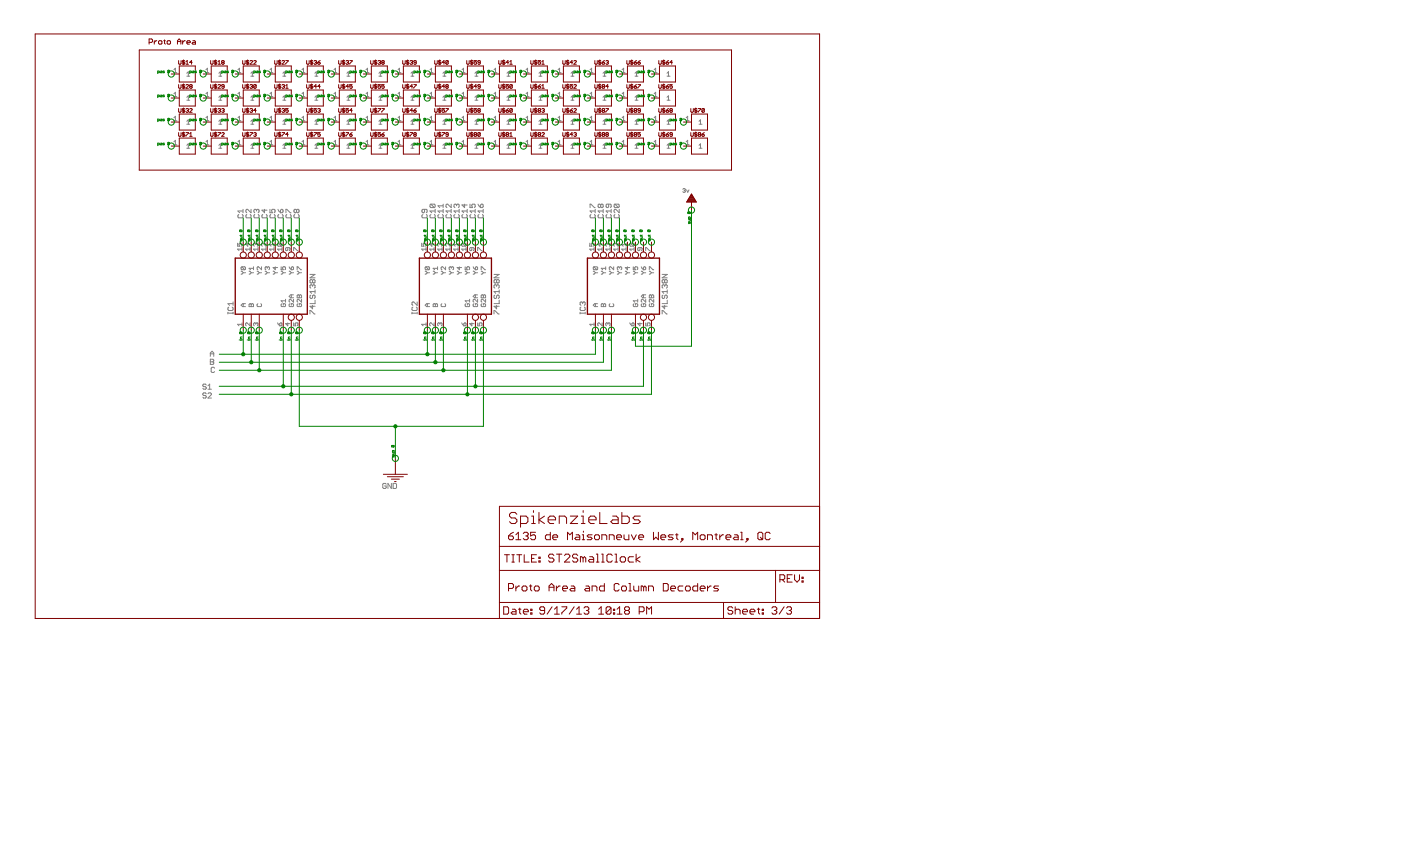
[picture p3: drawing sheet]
<svg xmlns="http://www.w3.org/2000/svg" width="356mm" height="216mm" viewBox="0 0 356 216" stroke-linecap="round" stroke-linejoin="round" font-family="sans-serif">
<g fill="none" stroke="#808080" stroke-width=".25">
<path d="M44.1 17.7l.4-.4v1.1M44.1 18.4h.8M47.4 18.6l.4-.4v1.1M47.4 19.3h.8M52.3 18.4h.7M52.3 17.7l.3-.4v1.1M55.5 19.3h.8M55.5 18.6l.4-.4v1.1M60.4 18.4h.8M60.4 17.7l.4-.4v1.1M63.7 19.3h.7M63.7 18.6l.4-.4v1.1"/>
<path d="M68.5 18.4h.8M68.5 17.7l.4-.4v1.1M71.8 19.3h.7M71.8 18.6l.4-.4v1.1M76.6 18.4h.8M76.6 17.7l.4-.4v1.1M79.9 19.3h.8M79.9 18.6l.4-.4v1.1M84.8 18.4h.7M84.8 17.7l.4-.4v1.1M88.1 19.3h.7M88.1 18.6l.3-.4v1.1"/>
<path d="M92.9 18.4h.7M92.9 17.7l.4-.4v1.1M96.2 19.3h.7M96.2 18.6l.3-.4v1.1M101 18.4h.8M101 17.7l.4-.4v1.1M104.3 19.3h.8M104.3 18.6l.4-.4v1.1M109.2 18.4h.7M109.2 17.7l.3-.4v1.1M112.4 19.3h.8M112.4 18.6l.4-.4v1.1"/>
<path d="M117.3 18.4h.7M117.3 17.7l.3-.4v1.1M120.5 19.3h.8M120.5 18.6l.4-.4v1.1M125.4 18.4h.8M125.4 17.7l.4-.4v1.1M128.7 19.3h.7M128.7 18.6l.4-.4v1.1M133.5 18.4h.8M133.5 17.7l.4-.4v1.1M136.8 19.3h.7M136.8 18.6l.4-.4v1.1"/>
<path d="M141.6 18.4h.8M141.6 17.7l.4-.4v1.1M144.9 19.3h.8M144.9 18.6l.4-.4v1.1M149.8 18.4h.7M149.8 17.7l.4-.4v1.1M153.1 19.3h.7M153.1 18.6l.3-.4v1.1M157.9 18.4h.7M157.9 17.7l.4-.4v1.1M161.2 18.6l.4-.4v1.1M161.2 19.3h.7"/>
<path d="M166 18.4h.8M166 17.7l.4-.4v1.1M169.3 19.3h.8M169.3 18.6l.4-.4v1.1M44.1 23.8l.4-.4v1.1M44.1 29.9l.4-.4v1.1M44.1 36l.4-.4v1.1M44.1 24.5h.8M44.1 30.6h.8M44.1 36.7h.8M47.4 24.7l.4-.4v1.1M47.4 30.8l.4-.4v1.1"/>
<path d="M47.4 36.9l.4-.4v1.1M47.4 25.4h.8M47.4 31.5h.8M47.4 37.6h.8M52.3 23.8l.3-.4v1.1M52.3 29.9l.3-.4v1.1M52.3 36l.3-.4v1.1M52.3 24.5h.7M52.3 30.6h.7M52.3 36.7h.7M55.5 24.7l.4-.4v1.1M55.5 30.8l.4-.4v1.1"/>
<path d="M55.5 36.9l.4-.4v1.1M55.5 25.4h.8M55.5 31.5h.8M55.5 37.6h.8M60.4 23.8l.4-.4v1.1M60.4 29.9l.4-.4v1.1M60.4 36l.4-.4v1.1M60.4 24.5h.8M60.4 30.6h.8M60.4 36.7h.8M63.7 24.7l.4-.4v1.1M63.7 30.8l.4-.4v1.1"/>
<path d="M63.7 36.9l.4-.4v1.1M63.7 25.4h.7M63.7 31.5h.7M63.7 37.6h.7M68.5 23.8l.4-.4v1.1M68.5 29.9l.4-.4v1.1M68.5 36l.4-.4v1.1M68.5 24.5h.8M68.5 30.6h.8M68.5 36.7h.8M71.8 24.7l.4-.4v1.1M71.8 30.8l.4-.4v1.1"/>
<path d="M71.8 36.9l.4-.4v1.1M71.8 25.4h.7M71.8 31.5h.7M71.8 37.6h.7M76.6 24.5h.8M76.6 30.6h.8M76.6 23.8l.4-.4v1.1M76.6 29.9l.4-.4v1.1M76.6 36l.4-.4v1.1M76.6 36.7h.8M79.9 25.4h.8M79.9 31.5h.8"/>
<path d="M79.9 24.7l.4-.4v1.1M79.9 30.8l.4-.4v1.1M79.9 36.9l.4-.4v1.1M79.9 37.6h.8M84.8 24.5h.7M84.8 30.6h.7M84.8 23.8l.4-.4v1.1M84.8 29.9l.4-.4v1.1M84.8 36l.4-.4v1.1M84.8 36.7h.7M88.1 25.4h.7M88.1 31.5h.7"/>
<path d="M88.1 24.7l.3-.4v1.1M88.1 30.8l.3-.4v1.1M88.1 36.9l.3-.4v1.1M88.1 37.6h.7M92.9 24.5h.7M92.9 30.6h.7M92.9 23.8l.4-.4v1.1M92.9 29.9l.4-.4v1.1M92.9 36l.4-.4v1.1M92.9 36.7h.7M96.2 25.4h.7M96.2 31.5h.7"/>
<path d="M96.2 24.7l.3-.4v1.1M96.2 30.8l.3-.4v1.1M96.2 36.9l.3-.4v1.1M96.2 37.6h.7M101 24.5h.8M101 30.6h.8M101 23.8l.4-.4v1.1M101 29.9l.4-.4v1.1M101 36l.4-.4v1.1M101 36.7h.8M104.3 25.4h.8M104.3 31.5h.8"/>
<path d="M104.3 24.7l.4-.4v1.1M104.3 30.8l.4-.4v1.1M104.3 36.9l.4-.4v1.1M104.3 37.6h.8M109.2 24.5h.7M109.2 30.6h.7M109.2 23.8l.3-.4v1.1M109.2 29.9l.3-.4v1.1M109.2 36l.3-.4v1.1M109.2 36.7h.7M112.4 25.4h.8M112.4 31.5h.8"/>
<path d="M112.4 24.7l.4-.4v1.1M112.4 30.8l.4-.4v1.1M112.4 36.9l.4-.4v1.1M112.4 37.6h.8M117.3 24.5h.7M117.3 30.6h.7M117.3 36.7h.7M117.3 23.8l.3-.4v1.1M117.3 29.9l.3-.4v1.1M117.3 36l.3-.4v1.1M120.5 25.4h.8M120.5 31.5h.8"/>
<path d="M120.5 37.6h.8M120.5 24.7l.4-.4v1.1M120.5 30.8l.4-.4v1.1M120.5 36.9l.4-.4v1.1M125.4 24.5h.8M125.4 30.6h.8M125.4 23.8l.4-.4v1.1M125.4 29.9l.4-.4v1.1M125.4 36l.4-.4v1.1M125.4 36.7h.8M128.7 25.4h.7M128.7 31.5h.7"/>
<path d="M128.7 24.7l.4-.4v1.1M128.7 30.8l.4-.4v1.1M128.7 36.9l.4-.4v1.1M128.7 37.6h.7M133.5 24.5h.8M133.5 30.6h.8M133.5 36.7h.8M133.5 23.8l.4-.4v1.1M133.5 29.9l.4-.4v1.1M133.5 36l.4-.4v1.1M136.8 25.4h.7M136.8 31.5h.7"/>
<path d="M136.8 37.6h.7M136.8 24.7l.4-.4v1.1M136.8 30.8l.4-.4v1.1M136.8 36.9l.4-.4v1.1M141.6 24.5h.8M141.6 30.6h.8M141.6 23.8l.4-.4v1.1M141.6 29.9l.4-.4v1.1M141.6 36l.4-.4v1.1M141.6 36.7h.8M144.9 25.4h.8M144.9 31.5h.8"/>
<path d="M144.9 24.7l.4-.4v1.1M144.9 30.8l.4-.4v1.1M144.9 36.9l.4-.4v1.1M144.9 37.6h.8M149.8 24.5h.7M149.8 30.6h.7M149.8 36.7h.7M149.8 23.8l.4-.4v1.1M149.8 29.9l.4-.4v1.1M149.8 36l.4-.4v1.1M153.1 25.4h.7M153.1 31.5h.7"/>
<path d="M153.1 37.6h.7M153.1 24.7l.3-.4v1.1M153.1 30.8l.3-.4v1.1M153.1 36.9l.3-.4v1.1M157.9 24.5h.7M157.9 30.6h.7M157.9 36.7h.7M157.9 23.8l.4-.4v1.1M157.9 29.9l.4-.4v1.1M157.9 36l.4-.4v1.1M161.2 25.4h.7M161.2 31.5h.7"/>
<path d="M161.2 37.6h.7M161.2 24.7l.4-.4v1.1M161.2 30.8l.4-.4v1.1M161.2 36.9l.4-.4v1.1M166 24.5h.8M166 30.6h.8M166 36.7h.8M166 23.8l.4-.4v1.1M166 29.9l.4-.4v1.1M166 36l.4-.4v1.1M169.3 25.4h.8M169.3 31.5h.8"/>
<path d="M169.3 37.6h.8M169.3 24.7l.4-.4v1.1M169.3 30.8l.4-.4v1.1M169.3 36.9l.4-.4v1.1M174.2 30.6h.7M174.2 36.7h.7M174.2 29.9l.3-.4v1.1M174.2 36l.3-.4v1.1M177.4 31.5h.8M177.4 37.6h.8M177.4 30.8l.4-.4v1.1M177.4 36.9l.4-.4v1.1"/>
<path d="M60.6 54.4l-.2 .2v.5l.2 .2h.9l.2-.2v-.5l-.2-.2M61.7 53.1v.9M61.7 53.5h-1.3l.4 .5M62.6 54.4l-.2 .2v.5l.2 .2h.9l.2-.2v-.5l-.2-.2M63.7 53.1v.9l-.9-.9-.4 .2v.4l.2 .3M64.7 54.4l-.2 .2v.5l.2 .2h.8l.2-.2v-.5l-.2-.2M65.1 53.3l-.2-.2-.4 .2v.4l.2 .3M65.1 53.3l.2-.2 .4 .2v.4l-.2 .3M65.1 53.3v.2M66.7 54.4l-.2 .2v.5l.2 .2h.9l.2-.2v-.5l-.2-.2M67.1 53.1v.9l-.6-.7h1.3M68.5 53.1v.9h.7l-.3-.5 .3-.4h.4l.2 .2v.4l-.2 .3"/>
<path d="M68.7 54.4l-.2 .2v.5l.2 .2h.9l.2-.2v-.5l-.2-.2M70.5 53.1l.7 .9M70.8 54.4l-.3 .2v.5l.3 .2h.8l.2-.2v-.5l-.2-.2M71.2 53.3l.2-.2 .4 .2v.4l-.2 .3h-.4zM72.6 54v-.9l1.3 .9M72.8 54.4l-.2 .2v.5l.2 .2h.9l.2-.2v-.5l-.2-.2M74.8 54.4l-.2 .2v.5l.2 .2h.9l.2-.2v-.5l-.2-.2M75.3 53.3l-.3-.2-.4 .2v.4l.2 .3 .5-.3M75.3 53.3l.2-.2 .4 .2v.4l-.2 .3-.4-.3M75.3 53.3v.4M107.3 54.4l-.2 .2v.5l.2 .2h.9l.2-.2v-.5l-.2-.2M107.8 53.1v.6l-.3 .3-.4-.3v-.4l.2-.2h.9l.2 .2v.4l-.2 .3"/>
<path d="M109.4 54.4l-.3 .2v.5l.3 .2h.8l.2-.2v-.5l-.2-.2M109.4 51.8l-.3 .2v.5l.3 .2h.8M109.4 51.8h.8l.2 .2v.5l-.2 .2M109.4 51.8l.8 .9M110.4 53.5h-1.3l.5 .5M110.4 53.1v.9M111.4 54.4l-.2 .2v.5l.2 .2h.9l.2-.2v-.5l-.2-.2M112.5 53.5h-1.3l.4 .5M112.5 51.8v.9M112.5 53.1v.9M112.5 52.2h-1.3l.4 .5M113.4 54.4l-.2 .2v.5l.2 .2h.9l.2-.2v-.5l-.2-.2"/>
<path d="M114.5 53.5h-1.3l.4 .5M114.5 51.8v.9l-.9-.9-.4 .2v.5l.2 .2M114.5 53.1v.9M115.5 54.4l-.3 .2v.5l.3 .2h.8l.2-.2v-.5l-.2-.2M115.9 52l-.2-.2-.5 .2v.5l.3 .2M115.9 52l.2-.2 .4 .2v.5l-.2 .2M115.9 52v.2M116.5 53.5h-1.3l.5 .5M116.5 53.1v.9M117.5 54.4l-.2 .2v.5l.2 .2h.9l.2-.2v-.5l-.2-.2M117.9 51.8v.9l-.6-.7h1.3M118.6 53.5h-1.3l.4 .5"/>
<path d="M118.6 53.1v.9M119.3 51.8v.9h.7l-.3-.5 .3-.4h.4l.2 .2v.5l-.2 .2M119.5 54.4l-.2 .2v.5l.2 .2h.9l.2-.2v-.5l-.2-.2M120.6 53.5h-1.3l.4 .5M120.6 53.1v.9M121.3 51.8l.7 .9M121.6 54.4l-.3 .2v.5l.3 .2h.8l.2-.2v-.5l-.2-.2M122 52l.4-.2 .2 .2v.5l-.2 .2h-.4zM122.6 53.5h-1.3l.5 .5M122.6 53.1v.9M149.8 52.7v-.9l1.3 .9M150 54.4l-.2 .2v.5l.2 .2h.9l.2-.2v-.5l-.2-.2"/>
<path d="M151.1 53.5h-1.3l.4 .5M151.1 53.1v.9M152 54.4l-.2 .2v.5l.2 .2h.9l.2-.2v-.5l-.2-.2M152.5 52l-.3-.2-.4 .2v.5l.2 .2 .5-.2M152.5 52l.2-.2 .4 .2v.5l-.2 .2-.4-.2M152.5 52v.5M153.1 53.5h-1.3l.4 .5M153.1 53.1v.9M154.1 54.4l-.3 .2v.5l.3 .2h.8l.2-.2v-.5l-.2-.2M154.5 51.8v.7l-.2 .2-.5-.2v-.5l.3-.2h.8l.2 .2v.5l-.2 .2M155.1 53.5h-1.3l.5 .5M155.1 53.1v.9"/>
<path d="M156.1 54.4l-.2 .2v.5l.2 .2h.9l.2-.2v-.5l-.2-.2M156.1 51.8l-.2 .2v.5l.2 .2h.9M156.1 51.8h.9l.2 .2v.5l-.2 .2M156.1 51.8l.9 .9M157.2 53.1v.9l-.9-.9-.4 .2v.4l.2 .3M173.3 48l.5-.1 .1 .1-.1 .3M173.6 48.3h.2M173.8 48.3l.1 .2-.1 .3-.5-.2M174.3 48.2l.3 .6 .3-.6M57.8 79.4h1.4M57.8 79.2v.5M58.1 77.9l-.3 .2v.5l.3 .2h.8l.3-.2v-.5l-.3-.2"/>
<path d="M59.2 77h-1.4l.5 .5M59.2 76.6v.9M59.2 79.2v.5M60.3 61.7v.8h.6l-.2-.6 .5-.2 .2 .2-.2 .6M61.2 68.8l.5 .4M61.4 67.7h.7l.2 .2-.2 .5M61.4 67.7l-.2 .5 .2 .2h.7M61.4 67.7l.7 .7M61.4 63.2h-1.1l.4 .4M61.4 62.8v.8M61.7 69.2l-.5 .4M61.7 69.2h.6"/>
<path d="M61.7 77v.8M62.3 77h-.7l-.4 .4 .4 .4h.7M62.9 61.7v.8l-.6-.6h1.2M63.2 68.8l.6 .4M63.4 77l.4 .2 .4-.2 .1 .2v.6h-1.1v-.6zM63.5 63.2h-1.2l.4 .4M63.5 62.8v.8M63.8 69.2l-.6 .4M63.8 69.2h.5M63.8 77.2v.6M64.3 68.1h-1.1l.4 .3M64.3 67.7v.7"/>
<path d="M64.9 61.9l-.2-.2-.3 .2 .1 .6M64.9 61.9l.2-.2 .4 .2-.2 .6M64.9 61.9v.2M65.3 68.8l.5 .4M65.4 77l-.1 .2 .1 .6h.8l.2-.2-.2-.6M65.5 63.2h-1.1l.3 .4M65.5 62.8v.8M65.8 69.2l-.5 .4M65.8 69.2h.6M66.4 67.7v.7l-.8-.7-.3 .2 .1 .5M67.3 68.8l.5 .4M67.5 63.2h-1.1l.4 .4"/>
<path d="M67.5 61.7v.8l-.9-.8-.2 .2 .2 .6M67.5 62.8v.8M67.8 69.2l-.5 .4M67.8 69.2h.6M67.8 67.9l-.2-.2-.3 .2 .2 .5M67.8 67.9l.2-.2 .4 .2-.2 .5M67.8 67.9v.2M69.3 68.8l.6 .4M69.5 63.2h-1.1l.4 .4M69.5 62.1h-1.1l.4 .4M69.5 61.7v.8M69.5 62.8v.8"/>
<path d="M69.9 69.2l-.6 .4M69.9 69.2h.5M69.9 67.7v.7l-.6-.5h1.1M70.6 61.7l-.1 .2 .1 .6h.8M70.6 61.7h.8l.2 .2-.2 .6M70.6 61.7l.8 .8M71.4 68.8l.5 .4M71.4 67.7v.7h.5l-.2-.3 .2-.4 .6 .2-.2 .5M71.5 77l-.1 .2 .1 .6h.8l.2-.2-.2-.6h-.4v.4M71.6 63.2h-1.1l.3 .4M71.6 62.8v.8M71.9 69.2l-.5 .4"/>
<path d="M71.9 69.2h.6M72.5 76.3h-1.1l.3 .4M72.5 75.9v.8M73 62.8v.6l-.1 .2-.4-.2 .2-.6h.7l.2 .2-.2 .6M73.4 68.8l.5 .4M73.4 67.7l.5 .7M73.6 77l-.2 .2 .2 .6h.7l.2-.2-.2-.6h-.4v.4M73.9 69.2l-.5 .4M73.9 69.2h.6M73.9 67.9l.4-.2 .2 .5-.6 .2zM73.9 74.8v.7M74.5 75.9v.8l-.8-.8-.3 .2 .2 .6"/>
<path d="M74.5 74.8h-.8l-.3 .4 .3 .3h.8M74.5 63.6v-.8l1.1 .8M75.4 68.8l.6 .4M75.4 68.4v-.7l1.1 .7M75.6 77l-.2 .2 .2 .6h.7l.2-.2-.2-.6h-.3v.4M75.6 74.8l.4 .2 .3-.2 .2 .2v.5h-1.1v-.5zM76 69.2l-.6 .4M76 69.2h.5M76 75v.5M76.5 75.9v.8l-.7-.8-.4 .2 .2 .6M78.7 79.7v-.9l1.3 .9M78.7 69.6h1.3l-1.3 .9h1.3"/>
<path d="M78.9 74.9l-.2 .2v.4l.2 .2 .4-.2v-.4l.2-.2 .5 .2v.4l-.2 .2M79.3 77.5v.8l-.6-.6h1.3M79.3 72.5l-.2-.3-.4 .3v.4l.2 .2M79.3 72.5l.2-.3 .5 .3v.4l-.2 .2M79.3 71.1l-.2-.2-.4 .2v.5l.2 .2 .4-.2M79.3 71.1l.2-.2 .5 .2v.5l-.2 .2-.5-.2M79.3 71.1v.5M79.3 72.5v.2M80 76.2v.8h-1.3M80 74h-1.3l.4 .4M80 73.6v.8M104.6 79.4h1.3"/>
<path d="M104.6 79.2v.5M104.8 77.9l-.2 .2v.5l.2 .2h.9l.2-.2v-.5l-.2-.2M105.9 76.6v.9l-.9-.9-.4 .2v.5l.2 .2M105.9 79.2v.5M107 61.7v.8h.6l-.2-.6 .5-.2 .2 .2-.2 .6M107.9 68.8l.6 .4M108.1 67.7h.7l.2 .2-.2 .5M108.1 67.7l-.2 .5 .2 .2h.7M108.1 67.7l.7 .7M108.1 62.8v.8M108.1 63.2h-1.1l.4 .4M108.5 77v.8"/>
<path d="M108.5 69.2l-.6 .4M108.5 69.2h.5M109 77h-.7l-.4 .4 .4 .4h.7M109.6 61.7v.8l-.5-.6h1.1M109.9 68.8l.6 .4M110.1 77l.4 .2 .4-.2 .2 .2v.6h-1.2v-.6zM110.2 62.8v.8M110.2 63.2h-1.1l.3 .4M110.5 77.2v.6M110.5 69.2l-.6 .4M110.5 69.2h.6M111.1 67.7v.7"/>
<path d="M111.1 68.1h-1.2l.4 .3M111.7 61.9l-.2-.2-.4 .2 .2 .6M111.7 61.9v.2M111.7 61.9l.1-.2 .4 .2-.2 .6M112 68.8l.5 .4M112.2 77l-.2 .2 .2 .6h.7l.2-.2-.2-.6M112.2 62.8v.8M112.2 63.2h-1.1l.4 .4M112.5 69.2l-.5 .4M112.5 69.2h.6M113.1 67.7v.7l-.7-.7-.4 .2 .2 .5M114 68.8l.6 .4"/>
<path d="M114.2 63.2h-1.1l.4 .4M114.2 61.7v.8l-.9-.8-.2 .2 .2 .6M114.2 62.8v.8M114.6 69.2l-.6 .4M114.6 69.2h.5M114.6 67.9l-.2-.2-.4 .2 .2 .5M114.6 67.9l.2-.2 .3 .2-.2 .5M114.6 67.9v.2M116 68.8l.6 .4M116.3 63.2h-1.2l.4 .4M116.3 61.7v.8M116.3 62.8v.8"/>
<path d="M116.3 62.1h-1.2l.4 .4M116.6 69.2l-.6 .4M116.6 69.2h.6M116.6 67.7v.7l-.6-.5h1.2M117.4 61.7l-.2 .6 .2 .2h.7M117.4 61.7h.7l.2 .2-.2 .6M117.4 61.7l.7 .8M118.1 67.7v.7h.5l-.2-.3 .2-.4 .6 .2-.2 .5M118.1 68.8l.5 .4M118.3 77l-.2 .2 .2 .6h.7l.2-.2-.2-.6h-.4v.4M118.3 62.8v.8M118.3 63.2h-1.1l.4 .4"/>
<path d="M118.6 69.2l-.5 .4M118.6 69.2h.6M119.2 75.9v.8M119.2 76.3h-1.1l.3 .4M119.8 62.8l-.2 .8-.4-.2 .2-.6h.7l.2 .2-.2 .6M120.1 68.8l.6 .4M120.1 67.7l.6 .7M120.3 77l-.2 .2 .2 .6h.7l.2-.2-.2-.6h-.3v.4M120.7 74.8v.7M120.7 69.2l-.6 .4M120.7 69.2h.5M120.8 67.7l.4 .2-.2 .5h-.3z"/>
<path d="M121.2 75.9v.8l-.7-.8-.4 .2 .2 .6M121.2 74.8h-.7l-.4 .4 .4 .3h.7M121.2 63.6v-.8l1.2 .8M122.1 75l.2-.2 .4 .2 .4-.2 .2 .2v.5h-1.2zM122.1 68.4v-.7l1.2 .7M122.1 68.8l.6 .4M122.3 77l-.2 .2 .2 .6h.8l.2-.2-.2-.6h-.4v.4M122.7 75v.5M122.7 69.2l-.6 .4M122.7 69.2h.6M123.3 75.9v.8l-.8-.8-.4 .2 .2 .6M125.4 79.7v-.9h.2l.9 .9h.2"/>
<path d="M125.4 69.6h1.3l-1.3 .9h1.3M125.6 74.9l-.2 .2v.4l.2 .2 .4-.2v-.4l.3-.2 .4 .2v.4l-.2 .2M126 71.1l-.2-.2-.4 .2v.5l.2 .2 .4-.2M126 72.5l-.2-.3-.4 .3v.4l.2 .2M126 77.5v.8l-.6-.6h1.3M126 71.1v.5M126 72.5v.2M126 71.1l.3-.2 .4 .2v.5l-.2 .2-.5-.2M126 72.5l.3-.3 .4 .3v.4l-.2 .2M126.7 76.2v.8h-1.3M126.7 73.6v.8M126.7 74h-1.3l.4 .4"/>
<path d="M147.2 79.4h1.3M147.2 79.2v.5M147.4 77.9l-.2 .2v.5l.2 .2h.9l.2-.2v-.5l-.2-.2M147.9 76.8l-.2-.2-.5 .2v.5l.2 .2M147.9 76.8l.2-.2 .4 .2v.5l-.2 .2M147.9 76.8v.2M148.5 79.2v.5M149.7 61.7v.8h.5l-.1-.6 .5-.2 .2 .2-.2 .6M150.6 68.8l.5 .4M150.8 67.7h.7l.2 .2-.2 .5M150.8 67.7l-.2 .5 .2 .2h.7M150.8 67.7l.7 .7"/>
<path d="M150.8 63.2h-1.1l.4 .4M150.8 62.8v.8M151.1 69.2l-.5 .4M151.1 69.2h.6M151.1 77v.8M151.7 77h-.8l-.3 .4 .3 .4h.8M152.3 61.7v.8l-.6-.6h1.1M152.6 68.8l.6 .4M152.8 77l.4 .2 .3-.2 .2 .2v.6h-1.1v-.6zM152.8 63.2h-1.1l.4 .4M152.8 62.8v.8M153.2 69.2l-.6 .4"/>
<path d="M153.2 69.2h.5M153.2 77.2v.6M153.7 68.1h-1.1l.4 .3M153.7 67.7v.7M154.3 61.9l-.2-.2-.3 .2 .1 .6M154.3 61.9l.2-.2 .4 .2-.2 .6M154.3 61.9v.2M154.6 68.8l.6 .4M154.8 77l-.2 .2 .2 .6h.8l.2-.2-.2-.6M154.9 63.2h-1.1l.3 .4M154.9 62.8v.8M155.2 69.2l-.6 .4"/>
<path d="M155.2 69.2h.6M155.8 67.7v.7l-.8-.7-.4 .2 .2 .5M156.7 68.8l.5 .4M156.9 63.2h-1.1l.3 .4M156.9 61.7v.8l-.9-.8-.2 .2 .2 .6M156.9 62.8v.8M157.2 69.2l-.5 .4M157.2 69.2h.6M157.2 67.9l-.2-.2-.3 .2 .2 .5M157.2 67.9l.2-.2 .4 .2-.2 .5M157.2 67.9v.2M158.7 68.8l.6 .4"/>
<path d="M158.9 63.2h-1.1l.4 .4M158.9 62.1h-1.1l.4 .4M158.9 61.7v.8M158.9 62.8v.8M159.3 69.2l-.6 .4M159.3 69.2h.5M159.3 67.7v.7l-.6-.5h1.1M160 61.7l-.1 .2 .1 .6h.8M160 61.7h.8l.2 .2-.2 .6M160 61.7l.8 .8M160.7 68.8l.6 .4M160.7 67.7v.7h.6l-.2-.3 .2-.4 .6 .2-.2 .5"/>
<path d="M160.9 77l-.2 .2 .2 .6h.8l.2-.2-.2-.6h-.4v.4M161 63.2h-1.1l.3 .4M161 62.8v.8M161.3 69.2l-.6 .4M161.3 69.2h.6M161.9 76.3h-1.2l.4 .4M161.9 75.9v.8M162.4 62.8v.6l-.2 .2-.3-.2 .2-.6h.7l.2 .2-.2 .6M162.8 68.8l.5 .4M162.8 67.7l.5 .7M163 77l-.2 .2 .2 .6h.7l.2-.2-.2-.6h-.4v.4M163.3 69.2l-.5 .4"/>
<path d="M163.3 69.2h.6M163.3 67.9l.4-.2 .2 .5-.6 .2zM163.3 74.8v.7M163.9 75.9v.8l-.8-.8-.3 .2 .2 .6M163.9 74.8h-.8l-.3 .4 .3 .3h.8M163.9 63.6v-.8l1.1 .8M164.8 68.8l.6 .4M164.8 68.4v-.7l1.1 .7M165 77l-.2 .2 .2 .6h.7l.2-.2-.2-.6h-.3v.4M165 74.8l.4 .2 .3-.2 .2 .2v.5h-1.1zM165.4 69.2l-.6 .4M165.4 69.2h.5"/>
<path d="M165.4 75v.5M165.9 75.9v.8l-.7-.8-.4 .2 .2 .6M168.1 79.7v-.9l1.3 .9M168.1 69.6h1.3l-1.3 .9h1.3M168.3 74.9l-.2 .2v.4l.2 .2 .4-.2v-.4l.2-.2 .5 .2v.4l-.3 .2M168.7 77.5v.8l-.6-.6h1.3M168.7 72.5l-.2-.3-.4 .3v.4l.2 .2M168.7 72.5l.2-.3 .5 .3v.4l-.3 .2M168.7 71.1l-.2-.2-.4 .2v.5l.2 .2 .4-.2M168.7 71.1l.2-.2 .5 .2v.5l-.3 .2-.4-.2M168.7 71.1v.5M168.7 72.5v.2"/>
<path d="M169.4 76.2v.8h-1.3M169.4 74h-1.3l.4 .4M169.4 73.6v.8M52.3 99.9l-.2-.2h-.4l-.2 .4 .2 .2h.4l.2 .5-.2 .2h-.4l-.2-.2M52.3 97.7l-.2-.2h-.4l-.2 .4 .2 .2h.4l.2 .4-.2 .2h-.4l-.2-.2M52.8 99.9l.2-.2h.4l.3 .2v.2l-.9 .9h.9M52.8 98.7h.9M52.8 97.9l.4-.4v1.2M53.4 90.4v-.8l.4-.5 .5 .5v.8M53.4 91.1h.6l.3 .3-.3 .4 .3 .4-.3 .3h-.6zM53.4 89.8h.9M53.4 91.8h.6"/>
<path d="M54.5 93.4l-.2-.2h-.5l-.2 .2v.9l.2 .2h.5l.2-.2M61.4 82.3h-1.1l.4 .4M61.4 81.9v.8M63.5 81.9v.8l-1-.8-.2 .2 .2 .6M64.9 82.1l-.2-.2-.3 .2 .1 .6M64.9 82.1l.2-.2 .4 .2-.2 .6M64.9 82.1v.2M70.5 81.9l.5 .8M71 82.1l.2-.2 .4 .2-.2 .6h-.4zM73 81.9v.8l-.5-.6h1.1M74.5 81.9v.8h.6l-.2-.4 .2-.4 .5 .2-.1 .6M108.1 82.3h-1.1l.4 .4"/>
<path d="M108.1 81.9v.8M110.2 81.9v.8l-.8-.8-.3 .2 .1 .6M111.7 82.1l-.2-.2-.4 .2 .2 .6M111.7 82.1l.1-.2 .4 .2-.2 .6M111.7 82.1v.2M117.2 81.9l.5 .8M117.7 82.1l.4-.2 .2 .6-.6 .2zM119.8 81.9v.8l-.6-.6h1.1M121.2 81.9v.8h.6l-.2-.4 .2-.4 .6 .2-.2 .6M150.8 82.3h-1.1l.4 .4M150.8 81.9v.8M152.8 81.9v.8l-.7-.8-.4 .2 .2 .6"/>
<path d="M154.3 82.1l-.2-.2-.3 .2 .1 .6M154.3 82.1l.2-.2 .4 .2-.2 .6M154.3 82.1v.2M159.9 81.9l.5 .8M160.4 82.1l.2-.2 .4 .2-.2 .6h-.4zM162.4 81.9v.8l-.5-.6h1.1M163.9 81.9v.8h.6l-.2-.4 .2-.4 .5 .2-.2 .6M98 122.9l-.2-.3h-.4l-.2 .3v.8l.2 .2h.4l.2-.2v-.4h-.4M99.3 122.6v1.3l-.8-1.3v1.3M99.8 122.6h.6l.2 .3v.8l-.2 .2h-.6z"/>
</g>
<g fill="none" stroke="#800000" stroke-width=".25">
<path d="M8.9 8.6h199.1v148.3h-199.1zM35.3 12.7h150.4v30.5h-150.4zM37.8 10.8h.7l.2-.3v-.4l-.2-.2h-.7v1.3M39.2 10.3v.9M39.8 10.3l-.6 .5M40.4 10.3h.5l.2 .2v.5l-.2 .2h-.5l-.2-.2v-.5zM41.6 10.3h.4M41.8 10.1v.9l.2 .2M42.6 10.3h.5l.2 .2v.5l-.2 .2h-.5l-.2-.2v-.5zM43.5 18.8h2M45 11.2v-.9l.5-.4 .4 .4v.9M45 10.5h.9"/>
<path d="M45.3 15.4l.2 .9 .5-.2v-.7M45.5 16.7h4.1v4.1h-4.1zM46.4 10.3v.9M46.6 15.2v1.2M46.9 15.5l-.2-.1-.4 .1 .1 .3 .5 .2-.2 .3-.4-.2M47 10.3l-.6 .5M47.2 16.3h.6M47.2 15.7l.3-.3v.9M47.4 10.8h.9l-.2-.5h-.4l-.3 .2v.5l.3 .2h.4M48.8 15.8h-.7l.5-.4v.9M49 10.3h.4l.2 .2v.7h-.6l-.3-.2 .3-.2h.6M51.6 18.8h2"/>
<path d="M53.5 15.4l.1 .9 .5-.2v-.7M53.6 16.7h4.1v4.1h-4.1zM54.7 15.2v1.2M55 15.5l-.1-.1-.5 .1 .1 .3 .5 .2-.1 .3-.5-.2M55.3 16.3h.7M55.3 15.7l.3-.3v.9M56.4 15.8l-.1 .2 .1 .3 .5-.2-.2-.3M56.4 15.8h.3M56.4 15.8l-.1-.1 .1-.3 .5 .1-.2 .3M59.7 18.8h2M61.6 15.4l.1 .9 .5-.2v-.7M61.7 16.7h4.1v4.1h-4.1z"/>
<path d="M62.8 15.2v1.2M63.1 15.5l-.1-.1-.5 .1 .2 .3 .4 .2-.1 .3-.5-.2M63.5 15.5l.1-.1 .5 .1-.6 .8h.6M64.4 15.5l.2-.1 .4 .1-.6 .8h.6M67.8 18.8h2.1M69.7 15.4l.2 .9 .4-.2v-.7M69.9 16.7h4v4.1h-4zM71 15.2v1.2M71.3 15.5l-.2-.1-.4 .1 .1 .3 .5 .2-.2 .3-.4-.2M71.6 15.5l.1-.1 .5 .1-.6 .8h.6M72.5 15.4h.7l-.7 .9M76 18.8h2"/>
<path d="M77.8 15.4v.7l.2 .2 .5-.2v-.7M78 16.7h4.1v4.1h-4.1zM79.1 15.2v1.2M79.4 15.5l-.2-.1-.4 .1 .1 .3 .5 .2-.2 .3-.4-.2M79.7 15.5l.5-.1 .1 .1-.1 .3M80 15.8h.2M80.2 15.8l.1 .2-.1 .3-.5-.2M80.6 15.8h.5l.2 .3-.5 .2zM81.3 15.4l-.7 .4M84.1 18.8h2M86 15.4v.7l.1 .2 .5-.2v-.7M86.1 16.7h4.1v4.1h-4.1z"/>
<path d="M87.2 15.2v1.2M87.5 15.5l-.1-.1-.5 .1 .2 .3 .4 .2-.1 .3-.5-.2M87.8 15.5l.5-.1 .2 .1-.2 .3M88.1 15.8h.2M88.3 15.8l.2 .2-.2 .3-.5-.2M88.8 15.4h.6l-.6 .9M92.2 18.8h2.1M94.1 15.4v.7l.2 .2 .4-.2v-.7M94.3 16.7h4v4.1h-4zM95.3 15.2v1.2M95.7 15.5l-.2-.1-.5 .1 .2 .3 .5 .2-.2 .3-.5-.2M96 15.5l.4-.1 .2 .1-.2 .3"/>
<path d="M96.3 15.8h.1M96.4 15.8l.2 .2-.2 .3-.4-.2M97 15.8l-.1 .2 .1 .3 .5-.2-.1-.3M97 15.8h.4M97 15.8l-.1-.1 .1-.3 .5 .1-.1 .3M100.4 18.8h2M102.2 15.4v.7l.2 .2 .4-.2v-.7M102.4 16.7h4v4.1h-4zM103.5 15.2v1.2M103.8 15.5l-.2-.1-.5 .1 .2 .3 .5 .2-.2 .3-.5-.2M104.1 15.5l.5-.1 .1 .1-.1 .3M104.4 15.8h.2"/>
<path d="M104.6 15.8l.1 .2-.1 .3-.5-.2M105.6 15.8h-.4l-.2-.1 .2-.3 .4 .1v.6l-.1 .2-.5-.2M108.5 18.8h2M110.3 15.4l.2 .9 .5-.2v-.7M110.5 16.7h4.1v4.1h-4.1zM111.6 15.2v1.2M111.9 15.5l-.2-.1-.4 .1 .1 .3 .5 .2-.2 .3-.4-.2M112.8 15.8h-.6l.5-.4v.9M113.8 15.5l-.2 .8-.4-.2M113.8 15.5l-.2-.1-.4 .1v.6M113.8 15.5l-.6 .6M116.6 18.8h2"/>
<path d="M118.5 15.4l.1 .9 .5-.2v-.7M118.6 16.7h4.1v4.1h-4.1zM119.7 15.2v1.2M120 15.5l-.1-.1-.5 .1 .2 .3 .4 .2-.1 .3-.5-.2M121 15.4h-.7v.4l.3-.1 .4 .1-.2 .5-.5-.2M121.9 15.8h-.5l-.1-.1 .1-.3 .5 .1v.6l-.1 .2-.5-.2M124.7 18.8h2.1M126.6 15.4l.1 .9 .5-.2v-.7M126.8 16.7h4v4.1h-4zM127.8 15.2v1.2M128.2 15.5l-.2-.1-.5 .1 .2 .3 .5 .2-.2 .3-.5-.2M129.1 15.8h-.6l.4-.4v.9"/>
<path d="M129.4 16.3h.6M129.4 15.7l.3-.3v.9M132.9 18.8h2M134.7 15.4l.2 .9 .4-.2v-.7M134.9 16.7h4v4.1h-4zM136 15.2v1.2M136.3 15.5l-.2-.1-.4 .1 .1 .3 .5 .2-.2 .3-.4-.2M137.2 15.4h-.6v.4l.3-.1 .3 .1-.1 .5-.5-.2M137.5 16.3h.7M137.5 15.7l.3-.3v.9M141 18.8h2M142.9 15.4l.1 .9 .5-.2v-.7"/>
<path d="M143 16.7h4.1v4.1h-4.1zM144.1 15.2v1.2M144.4 15.5l-.1-.1-.5 .1 .1 .3 .5 .2-.1 .3-.5-.2M145.4 15.8h-.7l.5-.4v.9M145.6 15.5l.2-.1 .5 .1-.7 .8h.7M149.1 18.8h2M151 15.4l.1 .9 .5-.2v-.7M151.1 16.7h4.1v4.1h-4.1zM152.2 15.2v1.2M152.5 15.5l-.1-.1-.5 .1 .2 .3 .4 .2-.1 .3-.5-.2M152.8 15.8h.5l.2 .3-.5 .2zM153.5 15.4l-.7 .4"/>
<path d="M153.8 15.5l.4-.1 .2 .1-.2 .3M154.1 15.8h.1M154.2 15.8l.2 .2-.2 .3-.4-.2M157.2 18.8h2.1M159.1 15.4l.2 .9 .4-.2v-.7M159.3 16.7h4v4.1h-4zM160.3 15.2v1.2M160.7 15.5l-.2-.1-.5 .1 .2 .3 .5 .2-.2 .3-.5-.2M161 15.8h.4l.2 .3-.5 .2zM161.6 15.4l-.6 .4M161.9 15.8h.5l.1 .3-.4 .2zM162.5 15.4l-.6 .4"/>
<path d="M165.4 18.8h2M167.2 15.4v.7l.2 .2 .5-.2v-.7M167.4 16.7h4v4.1h-4zM168.5 15.2v1.2M168.8 15.5l-.2-.1-.4 .1 .1 .3 .5 .2-.2 .3-.4-.2M169.1 15.8h.5l.1 .3-.5 .2zM169.7 15.4l-.6 .4M170.6 15.8h-.6l.5-.4v.9M43.5 24.9h2M43.5 31h2M43.5 37.1h2M45.3 21.5l.2 .9 .5-.2v-.7"/>
<path d="M45.3 27.5l.2 1 .5-.2v-.8M45.3 33.6l.2 1 .5-.2v-.8M45.5 22.8h4.1v4.1h-4.1zM45.5 28.9h4.1v4.1h-4.1zM45.5 35h4.1v4.1h-4.1zM46.6 21.3v1.2M46.6 27.4v1.2M46.6 33.5v1.2M46.9 21.6l-.2-.1-.4 .1 .1 .3 .5 .2-.2 .3-.4-.2M46.9 27.7l-.5-.2-.1 .4 .4 .1 .2 .3-.2 .2-.4-.2M46.9 33.8l-.5-.2-.1 .4 .4 .1 .2 .3-.2 .2-.4-.2M47.2 21.6l.2-.1 .4 .1-.6 .8h.6"/>
<path d="M47.2 27.7l.5-.2 .1 .2-.1 .3M47.2 33.6h.6l-.6 1M47.5 28h.2M47.7 28l.1 .2-.1 .3-.5-.2M48.1 27.7l.2-.2 .5 .2-.7 .8h.7M48.1 34.6h.7M48.1 34l.4-.4v1M48.3 21.9l-.2 .2 .2 .3 .5-.2-.2-.3M48.3 21.9h.3M48.3 21.9l-.2-.1 .2-.3 .5 .1-.2 .3M51.6 24.9h2M51.6 31h2"/>
<path d="M51.6 37.1h2M53.5 21.5l.1 .9 .5-.2v-.7M53.5 27.5l.1 1 .5-.2v-.8M53.5 33.6l.1 1 .5-.2v-.8M53.6 22.8h4.1v4.1h-4.1zM53.6 28.9h4.1v4.1h-4.1zM53.6 35h4.1v4.1h-4.1zM54.7 21.3v1.2M54.7 27.4v1.2M54.7 33.5v1.2M55 21.6l-.1-.1-.5 .1 .1 .3 .5 .2-.1 .3-.5-.2M55 27.7l-.5-.2-.1 .4 .5 .1 .1 .3-.1 .2-.5-.2"/>
<path d="M55 33.8l-.5-.2-.1 .4 .5 .1 .1 .3-.1 .2-.5-.2M55.3 21.6l.2-.1 .5 .1-.7 .8h.7M55.3 27.7l.5-.2 .2 .2-.2 .3M55.3 33.6h.7l-.7 1M55.6 28h.2M55.8 28l.2 .2-.2 .3-.5-.2M56.3 27.7l.4-.2 .2 .2-.2 .3M56.3 33.8l.1-.2 .5 .2-.6 .8h.6M56.6 28h.1M56.7 28l.2 .2-.2 .3-.4-.2M56.9 21.9l-.6-.1 .1-.3 .5 .1v.6l-.2 .2-.4-.2M59.7 24.9h2"/>
<path d="M59.7 31h2M59.7 37.1h2M61.6 21.5l.1 .9 .5-.2v-.7M61.6 27.5l.1 1 .5-.2v-.8M61.6 33.6l.1 1 .5-.2v-.8M61.7 22.8h4.1v4.1h-4.1zM61.7 28.9h4.1v4.1h-4.1zM61.7 35h4.1v4.1h-4.1zM62.8 21.3v1.2M62.8 27.4v1.2M62.8 33.5v1.2M63.1 21.6l-.1-.1-.5 .1 .2 .3 .4 .2-.1 .3-.5-.2"/>
<path d="M63.1 27.7l-.4-.2-.2 .4 .5 .1 .1 .3-.1 .2-.5-.2M63.1 33.8l-.4-.2-.2 .4 .5 .1 .1 .3-.1 .2-.5-.2M63.5 21.6l.4-.1 .2 .1-.2 .3M63.5 27.7l.4-.2 .2 .2-.2 .3M63.5 33.6h.6l-.6 1M63.8 21.9h.1M63.8 28h.1M63.9 21.9l.2 .2-.2 .3-.4-.2M63.9 28l.2 .2-.2 .3-.4-.2M64.4 33.8l.5-.2 .1 .2-.1 .3M64.7 34.1h.2M64.9 34.1l.1 .2-.1 .3-.5-.2"/>
<path d="M65 21.6v.6l-.1 .2-.5-.2M65 21.6l-.1-.1-.5 .1v.6M65 21.6l-.6 .6M65 28h-.6l.5-.5v1M67.8 24.9h2.1M67.8 31h2.1M67.8 37.1h2.1M69.7 21.5l.2 .9 .4-.2v-.7M69.7 27.5l.2 1 .4-.2v-.8M69.7 33.6l.2 1 .4-.2v-.8M69.9 22.8h4v4.1h-4zM69.9 28.9h4v4.1h-4z"/>
<path d="M69.9 35h4v4.1h-4zM71 21.3v1.2M71 27.4v1.2M71 33.5v1.2M71.3 21.6l-.2-.1-.4 .1 .1 .3 .5 .2-.2 .3-.4-.2M71.3 27.7l-.5-.2-.1 .4 .4 .1 .2 .3-.2 .2-.4-.2M71.3 33.8l-.5-.2-.1 .4 .4 .1 .2 .3-.2 .2-.4-.2M71.6 21.6l.5-.1 .1 .1-.1 .3M71.6 27.7l.5-.2 .1 .2-.1 .3M71.6 33.6h.6l-.6 1M71.9 21.9h.2M71.9 28h.2"/>
<path d="M72.1 21.9l.1 .2-.1 .3-.5-.2M72.1 28l.1 .2-.1 .3-.5-.2M72.5 22.4h.7M72.5 21.8l.3-.3v.9M73.2 27.5h-.7v.5l.3-.1 .4 .1-.2 .5-.5-.2M73.2 34.1h-.7l.5-.5v1M76 24.9h2M76 31h2M76 37.1h2M77.8 21.5v.7l.2 .2 .5-.2v-.7M77.8 27.5v.8l.2 .2 .5-.2v-.8M77.8 33.6v.8l.2 .2 .5-.2v-.8"/>
<path d="M78 22.8h4.1v4.1h-4.1zM78 28.9h4.1v4.1h-4.1zM78 35h4.1v4.1h-4.1zM79.1 21.3v1.2M79.1 27.4v1.2M79.1 33.5v1.2M79.4 33.8l-.5-.2-.1 .4 .4 .1 .2 .3-.2 .2-.4-.2M79.4 21.6l-.2-.1-.4 .1 .1 .3 .5 .2-.2 .3-.4-.2M79.4 27.7l-.5-.2-.1 .4 .4 .1 .2 .3-.2 .2-.4-.2M79.7 33.6h.6l-.6 1M80.3 21.9h-.6l.5-.4v.9M80.3 27.5h-.6v.5l.5-.1 .1 .4-.1 .2-.5-.2"/>
<path d="M80.6 27.7l.5-.2 .2 .2-.2 .3M81 28h.1M81.1 28l.2 .2-.2 .3-.5-.2M81.3 21.9h-.7l.5-.4v.9M81.3 33.6h-.7v.5l.4-.1 .3 .1-.2 .5-.5-.2M84.1 24.9h2M84.1 31h2M84.1 37.1h2M86 21.5v.7l.1 .2 .5-.2v-.7M86 27.5v.8l.1 .2 .5-.2v-.8M86 33.6v.8l.1 .2 .5-.2v-.8M86.1 22.8h4.1v4.1h-4.1z"/>
<path d="M86.1 28.9h4.1v4.1h-4.1zM86.1 35h4.1v4.1h-4.1zM87.2 21.3v1.2M87.2 27.4v1.2M87.2 33.5v1.2M87.5 21.6l-.1-.1-.5 .1 .2 .3 .4 .2-.1 .3-.5-.2M87.5 27.7l-.1-.2-.5 .2 .2 .3 .4 .2-.1 .3-.5-.2M87.5 33.8l-.1-.2-.5 .2 .2 .3 .4 .2-.1 .3-.5-.2M87.8 33.6h.7l-.7 1M88.5 21.9h-.7l.5-.4v.9M88.5 27.5h-.7v.5l.5-.1 .2 .4-.2 .2-.5-.2M88.8 34.1h.4l.2 .3-.5 .2z"/>
<path d="M89.4 21.5h-.6v.4l.3-.1 .3 .1-.2 .5-.4-.2M89.4 28h-.6l.4-.5v1M89.4 33.6l-.6 .5M92.2 24.9h2.1M92.2 31h2.1M92.2 37.1h2.1M94.1 21.5v.7l.2 .2 .4-.2v-.7M94.1 27.5v.8l.2 .2 .4-.2v-.8M94.1 33.6v.8l.2 .2 .4-.2v-.8M94.3 22.8h4v4.1h-4zM94.3 28.9h4v4.1h-4zM94.3 35h4v4.1h-4z"/>
<path d="M95.3 21.3v1.2M95.3 27.4v1.2M95.3 33.5v1.2M95.7 21.6l-.2-.1-.5 .1 .2 .3 .5 .2-.2 .3-.5-.2M95.7 27.7l-.2-.2-.5 .2 .2 .3 .5 .2-.2 .3-.5-.2M95.7 33.8l-.2-.2-.5 .2 .2 .3 .5 .2-.2 .3-.5-.2M96 27.5h.6l-.6 1M96.6 21.5h-.6v.4l.3-.1 .3 .1-.2 .5-.4-.2M96.6 33.6h-.6v.5l.4-.1 .2 .4-.2 .2-.4-.2M96.9 27.5h.6l-.6 1M96.9 34.1h.5l.1 .3-.5 .2zM97.5 21.5h-.6v.4l.3-.1 .3 .1-.1 .5-.5-.2"/>
<path d="M97.5 33.6l-.6 .5M100.4 24.9h2M100.4 31h2M100.4 37.1h2M102.2 21.5v.7l.2 .2 .4-.2v-.7M102.2 27.5v.8l.2 .2 .4-.2v-.8M102.2 33.6v.8l.2 .2 .4-.2v-.8M102.4 22.8h4v4.1h-4zM102.4 28.9h4v4.1h-4zM102.4 35h4v4.1h-4zM103.5 21.3v1.2M103.5 27.4v1.2"/>
<path d="M103.5 33.5v1.2M103.8 21.6l-.2-.1-.5 .1 .2 .3 .5 .2-.2 .3-.5-.2M103.8 27.7l-.5-.2-.2 .4 .5 .1 .2 .3-.2 .2-.5-.2M103.8 33.8l-.5-.2-.2 .4 .5 .1 .2 .3-.2 .2-.5-.2M104.1 33.6h.6l-.6 1M104.7 21.9h-.6l.5-.4v.9M104.7 28h-.6l.5-.5v1M105 21.5h.6l-.6 .9M105 28h.5l.1 .3-.4 .2zM105.2 34.1l-.2-.1 .2-.4 .4 .2-.1 .3M105.2 34.1l-.2 .2 .2 .3 .4-.2-.1-.3M105.2 34.1h.3"/>
<path d="M105.6 27.5l-.6 .5M108.5 24.9h2M108.5 31h2M108.5 37.1h2M110.3 21.5l.2 .9 .5-.2v-.7M110.3 27.5l.2 1 .5-.2v-.8M110.3 33.6l.2 1 .5-.2v-.8M110.5 22.8h4.1v4.1h-4.1zM110.5 28.9h4.1v4.1h-4.1zM110.5 35h4.1v4.1h-4.1zM111.6 21.3v1.2M111.6 27.4v1.2"/>
<path d="M111.6 33.5v1.2M111.9 21.6l-.2-.1-.4 .1 .1 .3 .5 .2-.2 .3-.4-.2M111.9 27.7l-.5-.2-.1 .4 .4 .1 .2 .3-.2 .2-.4-.2M111.9 33.8l-.5-.2-.1 .4 .4 .1 .2 .3-.2 .2-.4-.2M112.2 33.6h.6l-.6 1M112.8 21.9h-.6l.5-.4v.9M112.8 27.5h-.6v.5l.3-.1 .3 .1-.1 .5-.5-.2M113.2 27.5h.6l-.6 1M113.3 21.9l-.1 .2 .1 .3 .5-.2-.2-.3M113.3 21.9h.3M113.3 21.9l-.1-.1 .1-.3 .5 .1-.2 .3M113.8 34.1h-.5l-.1-.1 .1-.4 .5 .2v.6l-.2 .2-.4-.2"/>
<path d="M116.6 24.9h2M116.6 31h2M116.6 37.1h2M118.5 21.5l.1 .9 .5-.2v-.7M118.5 27.5l.1 1 .5-.2v-.8M118.5 33.6l.1 1 .5-.2v-.8M118.6 22.8h4.1v4.1h-4.1zM118.6 28.9h4.1v4.1h-4.1zM118.6 35h4.1v4.1h-4.1zM119.7 21.3v1.2M119.7 27.4v1.2M119.7 33.5v1.2"/>
<path d="M120 21.6l-.1-.1-.5 .1 .2 .3 .4 .2-.1 .3-.5-.2M120 27.7l-.4-.2-.2 .4 .5 .1 .1 .3-.1 .2-.5-.2M120 33.8l-.4-.2-.2 .4 .5 .1 .1 .3-.1 .2-.5-.2M120.5 34.1l-.2 .2 .2 .3 .5-.2-.2-.3M120.5 34.1h.3M120.5 34.1l-.2-.1 .2-.4 .5 .2-.2 .3M121 21.9h-.7l.5-.4v.9M121 27.5h-.7v.5l.3-.1 .4 .1-.2 .5-.5-.2M121.4 28l-.1 .2 .1 .3 .5-.2-.1-.3M121.4 28h.4M121.4 28l-.1-.1 .1-.4 .5 .2-.1 .3M121.9 21.9h-.5l-.1-.1 .1-.3 .5 .1v.6l-.1 .2-.5-.2"/>
<path d="M121.9 33.8l-.1 .8-.5-.2M121.9 33.8l-.5-.2-.1 .8M121.9 33.8l-.6 .6M124.7 24.9h2.1M124.7 31h2.1M124.7 37.1h2.1M126.6 21.5l.1 .9 .5-.2v-.7M126.6 27.5l.1 1 .5-.2v-.8M126.6 33.6l.1 1 .5-.2v-.8M126.8 22.8h4v4.1h-4zM126.8 28.9h4v4.1h-4zM126.8 35h4v4.1h-4z"/>
<path d="M127.8 21.3v1.2M127.8 27.4v1.2M127.8 33.5v1.2M128.2 21.6l-.2-.1-.5 .1 .2 .3 .5 .2-.2 .3-.5-.2M128.2 27.7l-.5-.2-.2 .4 .5 .1 .2 .3-.2 .2-.5-.2M128.2 33.8l-.5-.2-.2 .4 .5 .1 .2 .3-.2 .2-.5-.2M128.5 28h.4l.2 .3-.5 .2zM128.6 34.1l-.1-.1 .1-.4 .5 .2-.2 .3M128.6 34.1l-.1 .2 .1 .3 .5-.2-.2-.3M128.6 34.1h.3M129.1 21.5h-.6v.4l.3-.1 .3 .1-.2 .5-.4-.2M129.1 27.5l-.6 .5"/>
<path d="M129.4 34l.3-.4v1M129.4 34.6h.6M130 21.6l-.1 .8-.5-.2M130 21.6l-.1-.1-.5 .1v.6M130 27.7l-.1 .8-.5-.2M130 27.7l-.4-.2-.2 .2v.6M130 21.6l-.6 .6M130 27.7l-.6 .6M132.9 24.9h2M132.9 31h2M132.9 37.1h2M134.7 21.5l.2 .9 .4-.2v-.7"/>
<path d="M134.7 27.5l.2 1 .4-.2v-.8M134.7 33.6l.2 1 .4-.2v-.8M134.9 22.8h4v4.1h-4zM134.9 28.9h4v4.1h-4zM134.9 35h4v4.1h-4zM136 21.3v1.2M136 27.4v1.2M136 33.5v1.2M136.3 21.6l-.2-.1-.4 .1 .1 .3 .5 .2-.2 .3-.4-.2M136.3 27.7l-.5-.2-.1 .4 .4 .1 .2 .3-.2 .2-.4-.2M136.3 33.8l-.5-.2-.1 .4 .4 .1 .2 .3-.2 .2-.4-.2M136.6 21.9h.5l.1 .3-.4 .2z"/>
<path d="M136.8 28l-.2 .2 .2 .3 .4-.2-.1-.3M136.8 28h.3M136.8 28l-.2-.1 .2-.4 .4 .2-.1 .3M136.8 34.1l-.2 .2 .2 .3 .4-.2-.1-.3M136.8 34.1h.3M136.8 34.1l-.2-.1 .2-.4 .4 .2-.1 .3M137.2 21.5l-.6 .4M137.5 22.4h.7M137.5 27.7l.5-.2 .2 .2-.2 .3M137.5 33.8l.2-.2 .5 .2-.7 .8h.7M137.5 21.8l.3-.3v.9M137.8 28h.2"/>
<path d="M138 28l.2 .2-.2 .3-.5-.2M141 24.9h2M141 31h2M141 37.1h2M142.9 21.5l.1 .9 .5-.2v-.7M142.9 27.5l.1 1 .5-.2v-.8M142.9 33.6l.1 1 .5-.2v-.8M143 22.8h4.1v4.1h-4.1zM143 28.9h4.1v4.1h-4.1zM143 35h4.1v4.1h-4.1zM144.1 21.3v1.2M144.1 27.4v1.2"/>
<path d="M144.1 33.5v1.2M144.4 21.6l-.1-.1-.5 .1 .1 .3 .5 .2-.1 .3-.5-.2M144.4 27.7l-.5-.2-.1 .4 .5 .1 .1 .3-.1 .2-.5-.2M144.4 33.8l-.5-.2-.1 .4 .5 .1 .1 .3-.1 .2-.5-.2M144.7 28h.5l.2 .3-.5 .2zM145.4 21.5h-.7v.4l.3-.1 .4 .1-.2 .5-.5-.2M145.4 34.1h-.7l.5-.5v1M145.4 27.5l-.7 .5M145.6 21.6l.2-.1 .5 .1-.7 .8h.7M145.6 27.7l.2-.2 .5 .2-.7 .8h.7M145.6 33.8l.5-.2 .2 .2-.2 .3M146 34.1h.1"/>
<path d="M146.1 34.1l.2 .2-.2 .3-.5-.2M149.1 24.9h2M149.1 31h2M149.1 37.1h2M151 21.5l.1 .9 .5-.2v-.7M151 27.5l.1 1 .5-.2v-.8M151 33.6l.1 1 .5-.2v-.8M151.1 22.8h4.1v4.1h-4.1zM151.1 28.9h4.1v4.1h-4.1zM151.1 35h4.1v4.1h-4.1zM152.2 21.3v1.2M152.2 27.4v1.2"/>
<path d="M152.2 33.5v1.2M152.5 21.6l-.1-.1-.5 .1 .2 .3 .4 .2-.1 .3-.5-.2M152.5 27.7l-.4-.2-.2 .4 .5 .1 .1 .3-.1 .2-.5-.2M152.5 33.8l-.4-.2-.2 .4 .5 .1 .1 .3-.1 .2-.5-.2M153 21.9l-.2 .2 .2 .3 .5-.2-.2-.3M153 21.9h.3M153 21.9l-.2-.1 .2-.3 .5 .1-.2 .3M153 28l-.2 .2 .2 .3 .5-.2-.2-.3M153 28h.3M153 28l-.2-.1 .2-.4 .5 .2-.2 .3M153 34.1l-.2 .2 .2 .3 .5-.2-.2-.3M153 34.1h.3"/>
<path d="M153 34.1l-.2-.1 .2-.4 .5 .2-.2 .3M153.8 27.5h.6l-.6 1M153.9 34.1l-.1 .2 .1 .3 .5-.2-.2-.3M153.9 34.1h.3M153.9 34.1l-.1-.1 .1-.4 .5 .2-.2 .3M154.4 21.9h-.6l.4-.4v.9M157.2 24.9h2.1M157.2 31h2.1M157.2 37.1h2.1M159.1 21.5l.2 .9 .4-.2v-.7M159.1 27.5l.2 1 .4-.2v-.8M159.1 33.6l.2 1 .4-.2v-.8"/>
<path d="M159.3 22.8h4v4.1h-4zM159.3 28.9h4v4.1h-4zM159.3 35h4v4.1h-4zM160.3 21.3v1.2M160.3 27.4v1.2M160.3 33.5v1.2M160.7 21.6l-.2-.1-.5 .1 .2 .3 .5 .2-.2 .3-.5-.2M160.7 27.7l-.5-.2-.2 .4 .5 .1 .2 .3-.2 .2-.5-.2M160.7 33.8l-.5-.2-.2 .4 .5 .1 .2 .3-.2 .2-.5-.2M161 21.9h.4l.2 .3-.5 .2zM161.1 28l-.1 .2 .1 .3 .5-.2-.2-.3M161.1 28h.3"/>
<path d="M161.1 28l-.1-.1 .1-.4 .5 .2-.2 .3M161.1 34.1l-.1 .2 .1 .3 .5-.2-.2-.3M161.1 34.1h.3M161.1 34.1l-.1-.1 .1-.4 .5 .2-.2 .3M161.6 21.5l-.6 .4M161.9 21.5h.6l-.6 .9M162.5 28h-.4l-.2-.1 .2-.4 .4 .2v.6l-.1 .2-.5-.2M162.5 33.6h-.6v.5l.3-.1 .3 .1-.1 .5-.5-.2M165.4 24.9h2M165.4 31h2M165.4 37.1h2M167.2 21.5v.7l.2 .2 .5-.2v-.7"/>
<path d="M167.2 27.5v.8l.2 .2 .5-.2v-.8M167.2 33.6v.8l.2 .2 .5-.2v-.8M167.4 22.8h4v4.1h-4zM167.4 28.9h4v4.1h-4zM167.4 35h4v4.1h-4zM168.5 21.3v1.2M168.5 27.4v1.2M168.5 33.5v1.2M168.8 21.6l-.2-.1-.4 .1 .1 .3 .5 .2-.2 .3-.4-.2M168.8 27.7l-.5-.2-.1 .4 .4 .1 .2 .3-.2 .2-.4-.2M168.8 33.8l-.5-.2-.1 .4 .4 .1 .2 .3-.2 .2-.4-.2M169.1 21.9h.5l.1 .3-.5 .2z"/>
<path d="M169.1 28h.5l.1 .3-.5 .2zM169.1 34.1h.5l.1 .3-.5 .2zM169.7 21.5l-.6 .4M169.7 27.5l-.6 .5M169.7 33.6l-.6 .5M170.2 28l-.2 .2 .2 .3 .4-.2-.1-.3M170.2 28h.3M170.2 28l-.2-.1 .2-.4 .4 .2-.1 .3M170.6 21.5h-.6v.4l.3-.1 .3 .1-.1 .5-.5-.2M170.6 34.1h-.4l-.2-.1 .2-.4 .4 .2v.6l-.1 .2-.5-.2M173.5 31h2M173.5 37.1h2"/>
<path d="M175.3 27.5v.8l.2 .2 .5-.2v-.8M175.3 33.6v.8l.2 .2 .5-.2v-.8M175.5 28.9h4.1v4.1h-4.1zM175.5 35h4.1v4.1h-4.1zM176.6 27.4v1.2M176.6 33.5v1.2M176.9 27.7l-.5-.2-.1 .4 .5 .1 .1 .3-.1 .2-.5-.2M176.9 33.8l-.5-.2-.1 .4 .5 .1 .1 .3-.1 .2-.5-.2M177.2 27.5h.6l-.6 1M177.4 34.1l-.2 .2 .2 .3 .4-.2-.1-.3M177.4 34.1h.3M177.4 34.1l-.2-.1 .2-.4 .4 .2-.1 .3"/>
<path d="M178.2 34.1h.4l.2 .3-.5 .2zM178.8 27.7l-.2 .8-.4-.2M178.8 27.7l-.5-.2-.1 .8M178.8 27.7l-.6 .6M178.8 33.6l-.6 .5M174.4 51.2h2.3M174.5 51h2.1M174.6 50.8h1.9M174.7 50.7h1.7M174.8 50.5h1.5M174.9 50.3h1.2M175 50.1h1"/>
<path d="M175.1 50h.8M175.2 49.8h.6M175.3 49.6h.4M175.4 49.4h.2M175.5 49.3h.1M175.5 51.3v2M175.5 49.2l1.2 2.1h-2.4zM61.7 61.4v2.5M61.7 79.7v4.1M63.8 61.4v2.5M63.8 79.7v4.1M65.8 61.4v2.5"/>
<path d="M65.8 79.7v4.1M67.8 61.4v2.5M69.9 61.4v2.5M71.9 61.4v2.5M71.9 79.7v4.1M73.9 61.4v2.5M76 61.4v2.5M108.5 61.4v2.5M108.5 79.7v4.1M110.5 61.4v2.5M110.5 79.7v4.1M112.5 61.4v2.5"/>
<path d="M112.5 79.7v4.1M114.6 61.4v2.5M116.6 61.4v2.5M118.6 61.4v2.5M118.6 79.7v4.1M120.7 61.4v2.5M122.7 61.4v2.5M151.1 61.4v2.5M151.1 79.7v4.1M153.2 61.4v2.5M153.2 79.7v4.1M155.2 61.4v2.5"/>
<path d="M155.2 79.7v4.1M157.2 61.4v2.5M159.3 61.4v2.5M161.3 61.4v2.5M161.3 79.7v4.1M163.3 61.4v2.5M165.4 61.4v2.5M73.9 81.3v2.5M76 81.3v2.5M120.7 81.3v2.5M122.7 81.3v2.5M163.3 81.3v2.5"/>
<path d="M165.4 81.3v2.5M100.4 116.3v4M97.3 120.3h6.1M98.3 120.9h4.1M99.3 121.6h2.1M100.1 122.2h.4M126.8 138.6h81.2M129.1 136h.9l.3 .3v.3l-.3 .3h-.6l-.3-.3zM130.3 135l-1.2 1M130.9 136.9h1.3M130.9 135.7l.7-.7v1.9M131.2 130.5l-.5-.5h-.9l-.5 .5v.4l.5 .5h.9l.5 .5v.5l-.5 .4h-.9l-.5-.4"/>
<path d="M132.1 132.8h1.4l.5-.4v-1l-.5-.5h-1.4v2.9M132.8 135.4l.3-.4h.7l.3 .4v.3l-.3 .3M133.4 136h.4M133.8 136l.3 .3v.3l-.3 .3h-.7l-.3-.3M134.9 132.8h1M134.9 130.9h.5v1.9M135.4 129.5v.5M135.9 135h-1.2v1l.6-.3h.3l.3 .3v.6l-.3 .3h-.6l-.3-.3M136.8 130v2.8M138.2 130.9l-1.4 1 1.4 .9M139.1 131.9h1.9v-.5l-.5-.5h-.9l-.5 .5v1l.5 .4h.9M139.7 135v1.9h-1l-.3-.3v-.6l.3-.3h1"/>
<path d="M140.3 136.3h1.2v-.3l-.3-.3h-.6l-.3 .3v.6l.3 .3h.6M141.9 132.8v-1.9h1.4l.5 .5v1.4M144 136.9v-1.9l.7 .7 .6-.7v1.9M144.8 130.9h1.8l-1.8 1.9h1.8M146.2 135.7h.7l.3 .3v.9h-1l-.3-.3 .3-.3h1M147.6 132.8h.9M147.6 130.9h.4v1.9M147.8 136.9h.6M147.8 135.7h.3v1.2M148 129.5v.5M148.1 134.7v.3M149.4 131.9h1.9v-.5l-.5-.5h-.9l-.5 .5v1l.5 .4h.9"/>
<path d="M150.3 135.7h-1l-.3 .3 .3 .3h.7l.3 .3-.3 .3h-1M150.9 136l.3-.3h.6l.3 .3v.6l-.3 .3h-.6l-.3-.3zM152.2 130v2.8h1.9M152.8 136.9v-1.2h.9l.3 .3v.9M154.6 136.9v-1.2h1l.3 .3v.9M155.5 130.9h.9l.5 .5v1.4h-1.4l-.5-.4 .5-.5h1.4M156.5 136.3h1.3v-.3l-.4-.3h-.6l-.3 .3v.6l.3 .3h.6M157.8 130v2.8h1.4l.5-.4v-1l-.5-.5h-1.4M158.4 135.7v.9l.3 .3h.9v-1.2M160.3 135.7l.6 1.2 .6-1.2M162.1 136.3h1.3v-.3l-.4-.3h-.6l-.3 .3v.6l.3 .3h.6M162.5 130.9h-1.4l-.4 .5 .4 .5h1l.4 .5-.4 .4h-1.4"/>
<path d="M165.9 135v1.9l.6-.6 .6 .6v-1.9M167.7 136.3h1.3v-.3l-.3-.3h-.7l-.3 .3v.6l.3 .3h.7M170.9 135.7h-1l-.3 .3 .3 .3h.6l.4 .3-.4 .3h-.9M171.5 135.7h.6M171.8 135.4v1.2l.3 .3M173 136.6h.3v.3h-.3zM173.3 136.9l-.6 .6M175.8 136.9v-1.9l.7 .7 .6-.7v1.9M177.7 136l.3-.3h.6l.4 .3v.6l-.4 .3h-.6l-.3-.3zM179.6 136.9v-1.2h.9l.3 .3v.9M181.4 135.7h.7M181.8 135.4v1.2l.3 .3"/>
<path d="M182.7 135.7v1.2M183.6 135.7h-.3l-.6 .6M184.3 136.3h1.2v-.3l-.3-.3h-.6l-.3 .3v.6l.3 .3h.6M186.4 135.7h.7l.3 .3v.9h-1l-.3-.3 .3-.3h1M188 136.9h.6M188 135h.3v1.9M189.5 136.6h.4v.3h-.4zM189.9 136.9l-.6 .6M192.4 135.4l.3-.4h.6l.3 .4v1.2l-.3 .3h-.6l-.3-.3zM193 136.3l.6 .6M195.5 135.4l-.3-.4h-.7l-.3 .4v1.2l.3 .3h.7l.3-.3M208 128.5h-81.2v28.4"/>
<path d="M126.8 144.7h81.2M126.8 152.8h81.2M127.8 153.9h1l.3 .4v1.2l-.3 .3h-1zM128.1 140.7h1.2M128.7 140.7v1.9M129.1 149.3h.9l.3-.3v-.6l-.3-.4h-.9v1.9M129.9 140.7h.7M129.9 142.6h.7M130 154.6h.7l.3 .3v.9h-1l-.3-.3 .3-.3h1M130.2 140.7v1.9M130.9 148.7v1.2M131.2 140.7h1.2"/>
<path d="M131.6 154.6h.6M131.8 140.7v1.9M131.9 148.7h-.3l-.7 .6M131.9 154.3v1.2l.3 .3M132.8 148.7h.6l.4 .3v.6l-.4 .3h-.6l-.3-.3v-.6zM132.8 155.2h1.3v-.3l-.3-.3h-.6l-.4 .3v.6l.4 .3h.6M133.1 140.7v1.9h1.2M134.4 148.7h.6M134.7 148.4v1.2l.3 .3M134.7 154.6h.3v.3h-.3zM134.7 155.5h.3v.3h-.3zM134.9 141.7h.7"/>
<path d="M135.9 148.7h.6l.4 .3v.6l-.4 .3h-.6l-.3-.3v-.6zM136.2 140.7h-1.3v1.9h1.3M136.8 141.4h.3v.3h-.3zM136.8 142.3h.3v.3h-.3zM138.2 154.9h-.9l-.3-.3v-.3l.3-.4h.6l.3 .4v1.2l-.3 .3h-.6l-.3-.3M139.4 149.9v-1.2l.6-.7 .6 .7v1.2M139.4 149h1.2M140.1 153.9l-1.2 1.9M140.6 140.9l-.3-.3h-.7l-.4 .3v.3l.4 .4h.7l.3 .3v.4l-.3 .3h-.7l-.4-.3M140.7 155.8h1.3M140.7 154.6l.7-.7v1.9M141.2 148.7v1.2"/>
<path d="M141.3 140.6h1.3M141.9 140.6v2M142.2 148.7h-.3l-.7 .6M142.6 153.9h1.2v.4l-1.2 1.2v.3M142.8 149.3h1.2v-.3l-.3-.3h-.6l-.3 .3v.6l.3 .3h.6M143.3 140.9l.3-.3h.7l.3 .3v.3l-1.3 1.4h1.3M145 148.7h.6l.3 .3v.9h-.9l-.3-.3 .3-.3h.9M145.7 153.9l-1.2 1.9M146.3 155.8h1.3M146.3 154.6l.7-.7v1.9M146.6 140.9l-.3-.3h-.7l-.3 .3v.3l.3 .4h.7l.3 .3v.4l-.3 .3h-.7l-.3-.3M148 141.6l-.3-.4h-.4v1.4"/>
<path d="M148 141.6v1M148 141.6l.3-.4 .4 .4v1M148.2 154.3l.3-.4h.7l.3 .4v.3l-.3 .3M148.7 148.7h.6l.3 .3v.9h-.9l-.3-.3 .3-.3h.9M148.8 154.9h.4M149.2 154.9l.3 .3v.3l-.3 .3h-.7l-.3-.3M149.7 141.2h.6l.4 .4v1h-1l-.3-.3 .3-.4h1M150.3 149.9v-1.2h.9l.3 .3v.9M151.4 142.6h.6M151.4 140.6h.3v2M152 155.8h1.2M152 154.6l.6-.7v1.9"/>
<path d="M152.7 142.6h.7M152.7 140.6h.3v2M153.4 148v1.9h-.9l-.4-.3v-.6l.4-.3h.9M155.1 154.3l-.3-.4h-.7l-.3 .4v1.2M155.1 154.3v1.2l-.3 .3h-.7l-.3-.3M155.1 154.3l-1.3 1.2M155.4 140.9l-.3-.3h-.7l-.3 .3v1.4l.3 .3h.7l.3-.3M155.7 155.5h.3v.3h-.3zM155.7 154.6h.3v.3h-.3zM156.1 142.6h.6M156.1 140.6h.3v2M156.6 154.6l.7-.7v1.9"/>
<path d="M156.6 155.8h1.3M157.1 148.4l-.3-.4h-.6l-.3 .4v1.2l.3 .3h.6l.3-.3M157.4 141.6l.4-.4h.6l.4 .4v.7l-.4 .3h-.6l-.4-.3zM158.1 148.7h.6l.3 .3v.6l-.3 .3h-.6l-.3-.3v-.6zM158.8 154.9l-.3 .3v.3l.3 .3h.6l.4-.3v-.3l-.4-.3M158.8 154.9l-.3-.3v-.3l.3-.4h.6l.4 .4v.3l-.4 .3M158.8 154.9h.6M159.6 148h.3v1.9M159.6 149.9h.7M160.8 141.2h-1l-.4 .4v.7l.4 .3h1M160.9 148.7v.9l.3 .3h.9v-1.2M161.5 140.6v2"/>
<path d="M162.2 155.2h1l.3-.3v-.6l-.3-.4h-1v1.9M162.5 141.2l-1 .7 1 .7M163.4 149l-.4-.3h-.2v1.2M163.4 149v.9M163.4 149l.3-.3 .3 .3v.9M164.1 155.8v-1.9l.6 .7 .7-.7v1.9M164.6 149.9v-1.2h.9l.4 .3v.9M168.4 148h.9l.3 .4v1.2l-.3 .3h-.9zM170.2 149.3h1.3v-.3l-.3-.3h-.7l-.3 .3v.6l.3 .3h.7M173.3 148.7h-.9l-.3 .3v.6l.3 .3h.9M174.3 148.7h.6l.3 .3v.6l-.3 .3h-.6l-.3-.3v-.6zM177.1 148v1.9h-1l-.3-.3v-.6l.3-.3h1"/>
<path d="M177.7 149.3h1.3v-.3l-.4-.3h-.6l-.3 .3v.6l.3 .3h.6M179.6 148.7v1.2M180.5 148.7h-.3l-.6 .6M182.4 148.7h-1l-.3 .3 .3 .3h.7l.3 .3-.3 .3h-1M183.6 152.8v4.1M186 154.3l-.3-.4h-.7l-.3 .4v.3l.3 .3h.7l.3 .3v.3l-.3 .3h-.7l-.3-.3M186.6 154.9l.3-.3h.6l.4 .3v.9M186.6 153.9v1.9M188.5 155.2h1.2v-.3l-.3-.3h-.6l-.3 .3v.6l.3 .3h.6M190.4 155.2h1.2v-.3l-.3-.3h-.6l-.3 .3v.6l.3 .3h.6M192.2 154.6h.6M192.5 154.3v1.2l.3 .3"/>
<path d="M193.5 155.5h.3v.3h-.3zM193.5 154.6h.3v.3h-.3zM195.9 154.3l.3-.4h.6l.4 .4v.3l-.4 .3M196.5 154.9h.3M196.8 144.7v8.1M196.8 154.9l.4 .3v.3l-.4 .3h-.6l-.3-.3M198 147.1h.9l.3-.4v-.6l-.3-.3h-.9v1.9M198.6 147.1l.6 .6M199 153.9l-1.2 1.9M199.6 154.3l.4-.4h.6l.3 .4v.3l-.3 .3M199.8 146.7h.6M200.3 154.9h.3"/>
<path d="M200.6 154.9l.3 .3v.3l-.3 .3h-.6l-.4-.3M201.1 145.8h-1.3v1.9h1.3M201.7 145.8v1.3l.6 .6 .6-.6v-1.3M203.6 147.4h.3v.3h-.3zM203.6 146.4h.3v.3h-.3z"/>
<circle cx="61.7" cy="64.7" r=".78"/>
<circle cx="63.8" cy="64.7" r=".78"/>
<circle cx="65.8" cy="64.7" r=".78"/>
<circle cx="67.8" cy="64.7" r=".78"/>
<circle cx="69.9" cy="64.7" r=".78"/>
<circle cx="71.9" cy="64.7" r=".78"/>
<circle cx="73.9" cy="64.7" r=".78"/>
<circle cx="76" cy="64.7" r=".78"/>
<circle cx="108.5" cy="64.7" r=".78"/>
<circle cx="110.5" cy="64.7" r=".78"/>
<circle cx="112.5" cy="64.7" r=".78"/>
<circle cx="114.6" cy="64.7" r=".78"/>
<circle cx="116.6" cy="64.7" r=".78"/>
<circle cx="118.6" cy="64.7" r=".78"/>
<circle cx="120.7" cy="64.7" r=".78"/>
<circle cx="122.7" cy="64.7" r=".78"/>
<circle cx="151.1" cy="64.7" r=".78"/>
<circle cx="153.2" cy="64.7" r=".78"/>
<circle cx="155.2" cy="64.7" r=".78"/>
<circle cx="157.2" cy="64.7" r=".78"/>
<circle cx="159.3" cy="64.7" r=".78"/>
<circle cx="161.3" cy="64.7" r=".78"/>
<circle cx="163.3" cy="64.7" r=".78"/>
<circle cx="165.4" cy="64.7" r=".78"/>
<circle cx="73.9" cy="80.5" r=".78"/>
<circle cx="76" cy="80.5" r=".78"/>
<circle cx="120.7" cy="80.5" r=".78"/>
<circle cx="122.7" cy="80.5" r=".78"/>
<circle cx="163.3" cy="80.5" r=".78"/>
<circle cx="165.4" cy="80.5" r=".78"/>
</g>
<path d="M59.7 65.5h18.3v14.2h-18.3zM106.4 65.5h18.3v14.2h-18.3zM149.1 65.5h18.3v14.2h-18.3z" fill="none" stroke="#800000" stroke-width=".34"/>
<g fill="none" stroke="#008000" stroke-width=".25">
<path d="M40 18.5h.3l.1-.4-.4-.1v.7M40.8 18l.3 .1v.4h-.3v-.3h.3M41.7 18l-.4 .1 .4 .3-.4 .1M43 17.9v.5h-.4M43 17.9h-.4v.5M43 17.9l-.4 .5M48.2 18.5h.3l.1-.4-.4-.1v.7M48.9 18l.3 .1v.4h-.3v-.3h.3M49.8 18l-.4 .1 .4 .3-.4 .1M51.1 17.9v.5h-.4M51.1 17.9h-.4v.5M51.1 17.9l-.4 .5"/>
<path d="M56.3 18.5l.4-.1-.1-.4h-.3v.7M57 18l.3 .1v.4h-.3v-.3h.3M58 18h-.3v.2l.3 .2-.4 .1M59.2 17.9l-.1 .6-.3-.1M59.2 17.9l-.3-.1-.1 .6M59.2 17.9l-.4 .5M64.4 18.5h.3l.1-.4-.4-.1v.7M65.2 18l.3 .1v.4h-.3v-.3h.3M66.1 18l-.4 .1 .4 .3-.4 .1M67.4 17.9v.5h-.4M67.4 17.9h-.4v.5M67.4 17.9l-.4 .5"/>
<path d="M72.5 18.5l.5-.1-.1-.4h-.4v.7M73.3 18l.3 .1v.4h-.3v-.3h.3M74.2 18h-.3v.2l.3 .2-.4 .1M75.5 17.9l-.1 .6-.3-.1M75.5 17.9l-.3-.1-.1 .6M75.5 17.9l-.4 .5M80.7 18.5l.4-.1-.1-.4h-.3v.7M81.4 18l.3 .1v.4h-.3v-.3h.3M82.4 18h-.4v.2l.4 .2-.5 .1M83.6 17.9l-.1 .6-.3-.1M83.6 17.9l-.3-.1-.1 .6M83.6 17.9l-.4 .5"/>
<path d="M88.8 18.5h.3l.1-.4-.4-.1v.7M89.5 18l.4 .1v.4h-.4v-.3h.4M90.5 18l-.4 .1 .4 .3-.4 .1M91.8 17.9v.5h-.5M91.8 17.9h-.5v.5M91.8 17.9l-.5 .5M96.9 18.5l.4-.1-.1-.4h-.3v.7M97.7 18l.3 .1v.4h-.3v-.3h.3M98.6 18h-.3v.2l.3 .2-.4 .1M99.9 17.9l-.1 .6-.3-.1M99.9 17.9l-.3-.1-.1 .6M99.9 17.9l-.4 .5"/>
<path d="M105.1 18.5l.4-.1-.2-.4h-.2v.7M105.8 18l.3 .1v.4h-.3v-.3h.3M106.7 18h-.3v.2l.3 .2-.4 .1M108 17.9l-.1 .6-.3-.1M108 17.9l-.3-.1-.1 .6M108 17.9l-.4 .5M113.2 18.5h.3l.1-.4-.4-.1v.7M113.9 18l.3 .1v.4h-.3v-.3h.3M114.9 18l-.5 .1 .5 .3-.5 .1M116.1 17.9l-.1 .6-.3-.1M116.1 17.9l-.3-.1-.1 .6M116.1 17.9l-.4 .5"/>
<path d="M121.3 18.5l.4-.1-.1-.4h-.3v.7M122 18l.3 .1v.4h-.3v-.3h.3M123 18h-.3v.2l.3 .2-.4 .1M124.2 17.9v.5h-.4M124.2 17.9h-.4v.5M124.2 17.9l-.4 .5M129.4 18.5h.3l.1-.4-.4-.1v.7M130.2 18l.3 .1v.4h-.3v-.3h.3M131.1 18l-.4 .1 .4 .3-.4 .1M132.4 17.9v.5h-.4M132.4 17.9h-.4v.5M132.4 17.9l-.4 .5"/>
<path d="M137.5 18.5h.4l.1-.4-.5-.1v.7M138.3 18l.3 .1v.4h-.3v-.3h.3M139.2 18l-.4 .1 .4 .3-.4 .1M140.5 17.9v.5h-.4M140.5 17.9h-.4v.5M140.5 17.9l-.4 .5M145.7 18.5h.3l.1-.4-.4-.1v.7M146.4 18l.3 .1v.4h-.3v-.3h.3M147.4 18l-.5 .1 .5 .3-.5 .1M148.6 17.9v.5h-.4M148.6 17.9h-.4v.5M148.6 17.9l-.4 .5"/>
<path d="M153.8 18.5l.4-.1-.1-.4h-.3v.7M154.5 18l.4 .1v.4h-.4v-.3h.4M155.5 18h-.3v.2l.3 .2-.4 .1M156.8 17.9l-.1 .6-.4-.1M156.8 17.9l-.4-.1-.1 .6M156.8 17.9l-.5 .5M161.9 18.5l.4-.1-.1-.4h-.3v.7M162.7 18l.3 .1v.4h-.3v-.3h.3M163.6 18h-.3v.2l.3 .2-.4 .1M164.9 17.9l-.1 .6-.3-.1M164.9 17.9l-.3-.1-.1 .6M164.9 17.9l-.4 .5"/>
<path d="M40 24.6h.3l.1-.4-.4-.1v.7M40 30.6h.3l.1-.3-.4-.1v.7M40 36.7h.3l.1-.3-.4-.1v.7M40.8 24.1l.3 .1v.4h-.3v-.3h.3M40.8 30.2l.3 .1v.3h-.3v-.2h.3M40.8 36.3l.3 .1v.3h-.3v-.2h.3M41.7 24.1l-.4 .1 .4 .2-.4 .2M41.7 30.2l-.4 .1 .4 .2-.4 .1M41.7 36.3h-.3l-.1 .1 .4 .2-.4 .1M43 24h-.4v.4M43 30.1h-.4v.4M43 36.2h-.4v.4"/>
<path d="M43 24v.4h-.4M43 30.1v.4h-.4M43 36.2v.4h-.4M43 24l-.4 .4M43 30.1l-.4 .4M43 36.2l-.4 .4M48.2 36.7h.3l.1-.3-.4-.1v.7M48.2 24.6h.3l.1-.4-.4-.1v.7M48.2 30.6h.3l.1-.3-.4-.1v.7M48.9 36.3l.3 .1v.3h-.3v-.2h.3M48.9 24.1l.3 .1v.4h-.3v-.3h.3M48.9 30.2l.3 .1v.3h-.3v-.2h.3"/>
<path d="M49.8 24.1l-.4 .1 .4 .2-.4 .2M49.8 30.2l-.4 .1 .4 .2-.4 .1M49.8 36.3h-.3l-.1 .1 .4 .2-.4 .1M51.1 24h-.4v.4M51.1 30.1h-.4v.4M51.1 36.2h-.4v.4M51.1 24v.4h-.4M51.1 30.1v.4h-.4M51.1 36.2v.4h-.4M51.1 24l-.4 .4M51.1 30.1l-.4 .4M51.1 36.2l-.4 .4"/>
<path d="M56.3 24.6l.4-.2-.1-.3h-.3v.7M56.3 30.6l.4-.1-.1-.3h-.3v.7M56.3 36.7l.4-.1-.1-.3h-.3v.7M57 24.1l.3 .1v.4h-.3v-.3h.3M57 30.2l.3 .1v.3h-.3v-.2h.3M57 36.3l.3 .1v.3h-.3v-.2h.3M58 24.1h-.3v.2l.3 .1-.4 .2M58 30.2h-.3v.2l.3 .1-.4 .1M58 36.3h-.3l-.1 .1 .4 .2-.4 .1M59.2 36.2h-.4v.4M59.2 24l-.3-.1-.1 .5M59.2 30.1l-.3-.1-.1 .5"/>
<path d="M59.2 24l-.1 .6-.3-.2M59.2 30.1l-.1 .5-.3-.1M59.2 36.2l-.1 .5-.3-.1M59.2 24l-.4 .4M59.2 30.1l-.4 .4M59.2 36.2l-.4 .4M64.4 24.6h.3l.1-.4-.4-.1v.7M64.4 30.6h.3l.1-.3-.4-.1v.7M64.4 36.7h.3l.1-.3-.4-.1v.7M65.2 24.1l.3 .1v.4h-.3v-.3h.3M65.2 30.2l.3 .1v.3h-.3v-.2h.3M65.2 36.3l.3 .1v.3h-.3v-.2h.3"/>
<path d="M66.1 24.1l-.4 .1 .4 .2-.4 .2M66.1 30.2l-.4 .1 .4 .2-.4 .1M66.1 36.3l-.4 .1 .4 .2-.4 .1M67.4 24h-.4v.4M67.4 30.1h-.4v.4M67.4 36.2h-.4v.4M67.4 24v.4h-.4M67.4 30.1v.4h-.4M67.4 36.2v.4h-.4M67.4 24l-.4 .4M67.4 30.1l-.4 .4M67.4 36.2l-.4 .4"/>
<path d="M72.5 24.6l.5-.2-.1-.3h-.4v.7M72.5 30.6l.5-.1-.1-.3h-.4v.7M72.5 36.7l.5-.1-.1-.3h-.4v.7M73.3 24.1l.3 .1v.4h-.3v-.3h.3M73.3 30.2l.3 .1v.3h-.3v-.2h.3M73.3 36.3l.3 .1v.3h-.3v-.2h.3M74.2 24.1h-.3v.2l.3 .1-.4 .2M74.2 30.2h-.3v.2l.3 .1-.4 .1M74.2 36.3h-.3l-.1 .1 .4 .2-.4 .1M75.5 24l-.1 .6-.3-.2M75.5 24l-.3-.1-.1 .5M75.5 30.1l-.3-.1-.1 .5"/>
<path d="M75.5 36.2h-.4v.4M75.5 30.1l-.1 .5-.3-.1M75.5 36.2l-.1 .5-.3-.1M75.5 24l-.4 .4M75.5 30.1l-.4 .4M75.5 36.2l-.4 .4M80.7 24.6l.4-.2-.1-.3h-.3v.7M80.7 30.6l.4-.1-.1-.3h-.3v.7M80.7 36.7l.4-.1-.1-.3h-.3v.7M81.4 24.1l.3 .1v.4h-.3v-.3h.3M81.4 30.2l.3 .1v.3h-.3v-.2h.3M81.4 36.3l.3 .1v.3h-.3v-.2h.3"/>
<path d="M82.4 24.1h-.4v.2l.4 .1-.5 .2M82.4 30.2h-.4v.2l.4 .1-.5 .1M82.4 36.3h-.4l-.1 .1 .5 .2-.5 .1M83.6 36.2h-.4v.4M83.6 24l-.1 .6-.3-.2M83.6 24l-.3-.1-.1 .5M83.6 30.1l-.1 .5-.3-.1M83.6 30.1l-.3-.1-.1 .5M83.6 36.2l-.1 .5-.3-.1M83.6 24l-.4 .4M83.6 30.1l-.4 .4M83.6 36.2l-.4 .4"/>
<path d="M88.8 30.6h.3l.1-.3-.4-.1v.7M88.8 36.7h.3l.1-.3-.4-.1v.7M88.8 24.6h.3l.1-.4-.4-.1v.7M89.5 30.2l.4 .1v.3h-.4v-.2h.4M89.5 36.3l.4 .1v.3h-.4v-.2h.4M89.5 24.1l.4 .1v.4h-.4v-.3h.4M90.5 30.2l-.4 .1 .4 .2-.4 .1M90.5 36.3l-.4 .1 .4 .2-.4 .1M90.5 24.1l-.4 .1 .4 .2-.4 .2M91.8 30.1v.4h-.5M91.8 36.2l-.5 .4M91.8 30.1l-.5 .4"/>
<path d="M91.8 24v.4h-.5M91.8 24h-.5v.4M91.8 30.1h-.5v.4M91.8 36.2h-.5v.4M91.8 36.2v.4h-.5M91.8 24l-.5 .4M96.9 36.7l.4-.1-.1-.3h-.3v.7M96.9 30.6l.4-.1-.1-.3h-.3v.7M96.9 24.6l.4-.2-.1-.3h-.3v.7M97.7 36.3l.3 .1v.3h-.3v-.2h.3M97.7 24.1l.3 .1v.4h-.3v-.3h.3M97.7 30.2l.3 .1v.3h-.3v-.2h.3"/>
<path d="M98.6 36.3h-.3l-.1 .1 .4 .2-.4 .1M98.6 30.2h-.3v.2l.3 .1-.4 .1M98.6 24.1h-.3v.2l.3 .1-.4 .2M99.9 24l-.1 .6-.3-.2M99.9 24l-.3-.1-.1 .5M99.9 30.1l-.1 .5-.3-.1M99.9 30.1l-.3-.1-.1 .5M99.9 36.2h-.4v.4M99.9 36.2l-.1 .5-.3-.1M99.9 30.1l-.4 .4M99.9 24l-.4 .4M99.9 36.2l-.4 .4"/>
<path d="M105.1 30.6l.4-.1-.2-.3h-.2v.7M105.1 24.6l.4-.2-.2-.3h-.2v.7M105.1 36.7l.4-.1-.2-.3h-.2v.7M105.8 24.1l.3 .1v.4h-.3v-.3h.3M105.8 30.2l.3 .1v.3h-.3v-.2h.3M105.8 36.3l.3 .1v.3h-.3v-.2h.3M106.7 30.2h-.3v.2l.3 .1-.4 .1M106.7 24.1h-.3v.2l.3 .1-.4 .2M106.7 36.3h-.3l-.1 .1 .4 .2-.4 .1M108 24l-.1 .6-.3-.2M108 24l-.3-.1-.1 .5M108 30.1l-.1 .5-.3-.1"/>
<path d="M108 30.1l-.3-.1-.1 .5M108 36.2h-.4v.4M108 36.2l-.1 .5-.3-.1M108 24l-.4 .4M108 30.1l-.4 .4M108 36.2l-.4 .4M113.2 24.6h.3l.1-.4-.4-.1v.7M113.2 30.6h.3l.1-.3-.4-.1v.7M113.2 36.7h.3l.1-.3-.4-.1v.7M113.9 24.1l.3 .1v.4h-.3v-.3h.3M113.9 30.2l.3 .1v.3h-.3v-.2h.3M113.9 36.3l.3 .1v.3h-.3v-.2h.3"/>
<path d="M114.9 24.1l-.5 .1 .5 .2-.5 .2M114.9 30.2l-.5 .1 .5 .2-.5 .1M114.9 36.3l-.5 .1 .5 .2-.5 .1M116.1 24l-.1 .6-.3-.2M116.1 24l-.3-.1-.1 .5M116.1 30.1l-.1 .5-.3-.1M116.1 30.1l-.3-.1-.1 .5M116.1 36.2h-.4v.4M116.1 36.2l-.1 .5-.3-.1M116.1 24l-.4 .4M116.1 30.1l-.4 .4M116.1 36.2l-.4 .4"/>
<path d="M121.3 24.6l.4-.2-.1-.3h-.3v.7M121.3 30.6l.4-.1-.1-.3h-.3v.7M121.3 36.7l.4-.1-.1-.3h-.3v.7M122 24.1l.3 .1v.4h-.3v-.3h.3M122 30.2l.3 .1v.3h-.3v-.2h.3M122 36.3l.3 .1v.3h-.3v-.2h.3M123 24.1h-.3v.2l.3 .1-.4 .2M123 30.2h-.3v.2l.3 .1-.4 .1M123 36.3h-.3l-.1 .1 .4 .2-.4 .1M124.2 24v.4h-.4M124.2 24h-.4v.4M124.2 30.1v.4h-.4"/>
<path d="M124.2 30.1h-.4v.4M124.2 36.2h-.4v.4M124.2 36.2v.4h-.4M124.2 24l-.4 .4M124.2 30.1l-.4 .4M124.2 36.2l-.4 .4M129.4 30.6h.3l.1-.3-.4-.1v.7M129.4 24.6h.3l.1-.4-.4-.1v.7M129.4 36.7h.3l.1-.3-.4-.1v.7M130.2 30.2l.3 .1v.3h-.3v-.2h.3M130.2 36.3l.3 .1v.3h-.3v-.2h.3M130.2 24.1l.3 .1v.4h-.3v-.3h.3"/>
<path d="M131.1 24.1l-.4 .1 .4 .2-.4 .2M131.1 30.2l-.4 .1 .4 .2-.4 .1M131.1 36.3l-.4 .1 .4 .2-.4 .1M132.4 30.1v.4h-.4M132.4 24v.4h-.4M132.4 24h-.4v.4M132.4 30.1h-.4v.4M132.4 36.2v.4h-.4M132.4 36.2h-.4v.4M132.4 24l-.4 .4M132.4 36.2l-.4 .4M132.4 30.1l-.4 .4"/>
<path d="M137.5 36.7h.4l.1-.3-.5-.1v.7M137.5 30.6h.4l.1-.3-.5-.1v.7M137.5 24.6h.4l.1-.4-.5-.1v.7M138.3 24.1l.3 .1v.4h-.3v-.3h.3M138.3 30.2l.3 .1v.3h-.3v-.2h.3M138.3 36.3l.3 .1v.3h-.3v-.2h.3M139.2 36.3l-.4 .1 .4 .2-.4 .1M139.2 30.2l-.4 .1 .4 .2-.4 .1M139.2 24.1l-.4 .1 .4 .2-.4 .2M140.5 24v.4h-.4M140.5 24h-.4v.4M140.5 30.1v.4h-.4"/>
<path d="M140.5 30.1h-.4v.4M140.5 36.2h-.4v.4M140.5 36.2v.4h-.4M140.5 36.2l-.4 .4M140.5 24l-.4 .4M140.5 30.1l-.4 .4M145.7 36.7h.3l.1-.3-.4-.1v.7M145.7 30.6h.3l.1-.3-.4-.1v.7M145.7 24.6h.3l.1-.4-.4-.1v.7M146.4 24.1l.3 .1v.4h-.3v-.3h.3M146.4 30.2l.3 .1v.3h-.3v-.2h.3M146.4 36.3l.3 .1v.3h-.3v-.2h.3"/>
<path d="M147.4 36.3l-.5 .1 .5 .2-.5 .1M147.4 30.2l-.5 .1 .5 .2-.5 .1M147.4 24.1l-.5 .1 .5 .2-.5 .2M148.6 30.1l-.4 .4M148.6 24l-.4 .4M148.6 24v.4h-.4M148.6 24h-.4v.4M148.6 30.1v.4h-.4M148.6 30.1h-.4v.4M148.6 36.2v.4h-.4M148.6 36.2h-.4v.4M148.6 36.2l-.4 .4"/>
<path d="M153.8 24.6l.4-.2-.1-.3h-.3v.7M153.8 30.6l.4-.1-.1-.3h-.3v.7M153.8 36.7l.4-.1-.1-.3h-.3v.7M154.5 24.1l.4 .1v.4h-.4v-.3h.4M154.5 30.2l.4 .1v.3h-.4v-.2h.4M154.5 36.3l.4 .1v.3h-.4v-.2h.4M155.5 24.1h-.3v.2l.3 .1-.4 .2M155.5 30.2h-.3v.2l.3 .1-.4 .1M155.5 36.3h-.3v.2l.3 .1-.4 .1M156.8 36.2l-.1 .5-.4-.1M156.8 24l-.1 .6-.4-.2M156.8 24l-.4-.1-.1 .5"/>
<path d="M156.8 30.1l-.1 .5-.4-.1M156.8 30.1l-.4-.1-.1 .5M156.8 36.2l-.4-.1-.1 .5M156.8 24l-.5 .4M156.8 36.2l-.5 .4M156.8 30.1l-.5 .4M161.9 24.6l.4-.2-.1-.3h-.3v.7M161.9 30.6l.4-.1-.1-.3h-.3v.7M161.9 36.7l.4-.1-.1-.3h-.3v.7M162.7 24.1l.3 .1v.4h-.3v-.3h.3M162.7 30.2l.3 .1v.3h-.3v-.2h.3M162.7 36.3l.3 .1v.3h-.3v-.2h.3"/>
<path d="M163.6 24.1h-.3v.2l.3 .1-.4 .2M163.6 30.2h-.3v.2l.3 .1-.4 .1M163.6 36.3h-.3v.2l.3 .1-.4 .1M164.9 24l-.1 .6-.3-.2M164.9 24l-.3-.1-.1 .5M164.9 30.1l-.1 .5-.3-.1M164.9 30.1l-.3-.1-.1 .5M164.9 36.2l-.1 .5-.3-.1M164.9 36.2l-.3-.1-.1 .5M164.9 24l-.4 .4M164.9 30.1l-.4 .4M164.9 36.2l-.4 .4"/>
<path d="M170.1 30.6h.3l.1-.3-.4-.1v.7M170.1 36.7h.3l.1-.3-.4-.1v.7M170.8 30.2l.3 .1v.3h-.3v-.2h.3M170.8 36.3l.3 .1v.3h-.3v-.2h.3M171.7 30.2l-.4 .1 .4 .2-.4 .1M171.7 36.3l-.4 .1 .4 .2-.4 .1M173 30.1v.4h-.4M173 30.1h-.4v.4M173 36.2v.4h-.4M173 36.2h-.4v.4M173 30.1l-.4 .4M173 36.2l-.4 .4"/>
<path d="M60.9 58.4l-.1 .3 .5 .1M60.9 58.4h.4v.4M60.9 58.4l.4 .4M61 59.6v.2M61.4 59.6l-.5 .1M61.7 55.3v6.1M62.9 58.4l-.1 .3 .6 .1M62.9 58.4h.5v.4M62.9 58.4l.5 .4M63.1 59.6v.2M63.5 59.6l-.6 .1M63.8 55.3v6.1"/>
<path d="M65 58.4l-.1 .3 .5 .1M65 58.4l.5 .1-.1 .3M65 58.4l.4 .4M65.1 59.6v.2M65.5 59.6l-.5 .1M65.8 55.3v6.1M67 58.4l-.1 .3 .5 .1M67 58.4l.5 .1-.1 .3M67 58.4l.4 .4M67.1 59.6v.2M67.5 59.6l-.5 .1M67.8 55.3v6.1"/>
<path d="M69 58.4l-.1 .3 .5 .1M69 58.4l.6 .1-.2 .3M69 58.4l.4 .4M69.2 59.6v.2M69.6 59.6l-.6 .1M69.9 55.3v6.1M71.1 58.4l-.1 .3 .5 .1M71.1 58.4l.5 .1-.1 .3M71.1 58.4l.4 .4M71.2 59.6v.2M71.6 59.6l-.5 .1M71.9 55.3v6.1"/>
<path d="M73.1 58.4l-.1 .3 .5 .1M73.1 58.4l.5 .1-.1 .3M73.1 58.4l.4 .4M73.2 59.6v.2M73.6 59.6l-.5 .1M73.9 55.3v6.1M75.1 58.4l-.1 .3 .5 .1M75.1 58.4l.5 .1-.1 .3M75.1 58.4l.4 .4M75.2 59.6v.2M75.6 59.6l-.5 .1M76 55.3v6.1"/>
<path d="M107.6 58.4h.5v.4M107.6 58.4l-.1 .3 .6 .1M107.6 58.4l.5 .4M107.7 59.6v.2M108.2 59.6l-.6 .1M108.5 55.3v6.1M109.7 58.4h.4v.4M109.7 58.4v.4h.4M109.7 58.4l.4 .4M109.8 59.6v.2M110.2 59.6l-.5 .1M110.5 55.3v6.1"/>
<path d="M111.7 58.4l.5 .1-.1 .3M111.7 58.4v.4h.4M111.7 58.4l.4 .4M111.8 59.6v.2M112.2 59.6l-.5 .1M112.5 55.3v6.1M113.7 58.4v.4h.5M113.7 58.4h.5v.4M113.7 58.4l.5 .4M113.8 59.6v.2M114.3 59.6l-.6 .1M114.6 55.3v6.1"/>
<path d="M115.8 58.4v.4h.4M115.8 58.4l.5 .1-.1 .3M115.8 58.4l.4 .4M115.9 59.6v.2M116.3 59.6l-.5 .1M116.6 55.3v6.1M117.8 58.4h.4v.4M117.8 58.4l-.1 .3 .5 .1M117.8 58.4l.4 .4M117.9 59.6v.2M118.3 59.6l-.5 .1M118.6 55.3v6.1"/>
<path d="M119.8 58.4h.4v.4M119.8 58.4v.4h.4M119.8 58.4l.4 .4M119.9 59.6v.2M120.4 59.6l-.6 .1M120.7 55.3v6.1M121.9 58.4h.4v.4M121.9 58.4l-.1 .3 .5 .1M121.9 58.4l.4 .4M122 59.6v.2M122.4 59.6l-.5 .1M122.7 55.3v6.1"/>
<path d="M150.3 58.4l-.1 .3 .5 .1M150.3 58.4l.5 .1-.1 .3M150.3 58.4l.4 .4M150.4 59.6v.2M150.8 59.6l-.5 .1M151.1 55.3v6.1M152.3 58.4l-.1 .3 .5 .1M152.3 58.4l.5 .1-.1 .3M152.3 58.4l.4 .4M152.4 59.6v.2M152.8 59.6l-.5 .1M153.2 55.3v6.1"/>
<path d="M154.4 58.4l-.1 .3 .5 .1M154.4 58.4l.5 .1-.1 .3M154.4 58.4l.4 .4M154.5 59.6v.2M154.9 59.6l-.5 .1M155.2 55.3v6.1M156.4 58.4l-.1 .3 .5 .1M156.4 58.4l.5 .1-.1 .3M156.4 58.4l.4 .4M156.5 59.6v.2M156.9 59.6l-.5 .1M157.2 55.3v6.1"/>
<path d="M158.4 58.4l-.1 .3 .5 .1M158.4 58.4l.5 .1-.1 .3M158.4 58.4l.4 .4M158.5 59.6v.2M158.9 59.6l-.5 .1M160.4 58.4v.4h.5M160.4 58.4l.6 .1-.1 .3M160.4 58.4l.5 .4M160.5 59.6v.2M161 59.6l-.6 .1M162.5 58.4v.4h.4M162.5 58.4l.5 .1-.1 .3"/>
<path d="M162.5 58.4l.4 .4M162.6 59.6v.2M163 59.6l-.5 .1M164.5 58.4l-.1 .3 .5 .1M164.5 58.4h.4v.4M164.5 58.4l.4 .4M164.6 59.6v.2M165 59.6l-.5 .1M174.7 53.8h.4v.4M174.7 53.8v.4h.4M174.7 53.8l.4 .4M174.8 55.7h.4l-.1 .4h-.3"/>
<path d="M174.8 56.3l.1 .4 .2-.4 .1 .4M175.2 55.5v-.3l-.3-.1-.1 .4h.6M175.5 53.3v34.5h-14.2v-4M61 60.1h.4l-.1 .4h-.3M61.1 60.7l.3 .1-.1 .3-.3-.1zM63.1 60.1h.4l-.1 .4h-.3M63.2 60.7l.3 .1-.1 .3-.3-.1zM65.1 60.1h.4v.3l-.4 .1M65.2 60.7l.3 .1-.1 .3-.3-.1zM67.1 60.8l.3-.1 .1 .3-.3 .1zM67.1 60.1h.4v.3l-.4 .1M69.2 60.1h.4v.3l-.4 .1"/>
<path d="M69.3 60.7l.3 .1-.2 .3-.2-.1zM71.2 60.1h.4v.3l-.4 .1M71.3 60.7l.3 .1-.1 .3-.3-.1zM73.2 60.1h.4l-.1 .4h-.3M73.3 60.7l.3 .1-.1 .3-.3-.1zM75.2 60.1h.4l-.1 .4h-.3M75.3 60.7l.3 .1-.1 .3-.3-.1zM107.7 60.1h.5l-.1 .4h-.4M107.8 60.7l.4 .1-.1 .3-.4-.1zM109.8 60.1h.4l-.1 .4h-.3M109.9 60.7l.3 .1-.1 .3-.3-.1zM111.8 60.1h.4l-.1 .4h-.3"/>
<path d="M111.9 60.7l.3 .1-.1 .3-.3-.1zM113.8 60.1h.5l-.1 .4h-.4M113.9 60.7l.4 .1-.1 .3-.4-.1zM115.9 60.8l.3-.1 .1 .3-.3 .1zM115.9 60.1h.4l-.1 .4h-.3M117.9 60.1h.4l-.1 .4h-.3M118 60.7l.3 .1-.1 .3-.3-.1zM119.9 60.1h.5l-.2 .4h-.3M120 60.7l.4 .1-.2 .3-.3-.1zM122 60.1h.4l-.1 .4h-.3M122.1 60.7l.3 .1-.1 .3-.3-.1zM150.4 60.1h.4v.3l-.4 .1"/>
<path d="M150.5 60.7l.3 .1-.1 .3-.3-.1zM152.4 60.1h.4v.3l-.4 .1M152.5 60.7l.3 .1-.1 .3-.3-.1zM154.5 60.1h.4l-.1 .4h-.3M154.6 60.7l.3 .1-.1 .3-.3-.1zM156.5 60.1h.4l-.1 .4h-.3M156.6 60.7l.3 .1-.1 .3-.3-.1zM158.5 60.1h.4l-.1 .4h-.3M158.6 60.7l.3 .1-.1 .3-.3-.1zM160.5 60.1h.5l-.1 .4h-.4M160.7 60.7l.3 .1-.1 .3-.4-.1zM162.6 60.1h.4l-.1 .4h-.3"/>
<path d="M162.7 60.7l.3 .1-.1 .3-.3-.1zM164.6 60.1h.4l-.1 .4h-.3M164.7 60.7l.3 .1-.1 .3-.3-.1zM60.7 86.3h.1M60.9 84.2l-.1 .4 .5 .1M60.9 84.2h.4v.5M60.9 84.2l.4 .5M61.4 86.3l-.4 .1M61.4 85.5l-.4 .1v.3h.4M61.4 86.1v.3M61.7 83.8v6.1M62.7 86.3h.1"/>
<path d="M62.9 84.2l-.1 .4 .6 .1M62.9 84.2h.5v.5M62.9 84.2l.5 .5M63.5 86.3l-.4 .1M63.5 85.5l-.4 .1v.3h.4M63.5 86.1v.3M63.8 83.8v8.1M64.8 86.3h.1M65 84.2l-.1 .4 .5 .1M65 84.2l.5 .1-.1 .4M65 84.2l.4 .5M65.5 86.3l-.4 .1"/>
<path d="M65.5 85.5l-.4 .1v.3h.4M65.5 86.1v.3M65.8 83.8v10.1M70.9 86.3h.1M71.1 84.2l-.1 .4 .5 .1M71.1 84.2l.5 .1-.1 .4M71.1 84.2l.4 .5M71.6 86.3l-.4 .1M71.6 85.5l-.4 .1v.3h.4M71.6 86.1v.3M71.9 83.8v14.2M72.9 86.3h.1"/>
<path d="M73.1 84.2l-.1 .4 .5 .1M73.1 84.2l.5 .1-.1 .4M73.1 84.2l.4 .5M73.6 86.3l-.4 .1M73.6 85.5l-.4 .1v.3h.4M73.6 86.1v.3M73.9 83.8v16.2M74.9 86.3h.1M75.1 84.2l-.1 .4 .5 .1M75.1 84.2l.5 .1-.1 .4M75.1 84.2l.4 .5M75.6 86.3l-.4 .1"/>
<path d="M75.6 85.5l-.4 .1v.3h.4M75.6 86.1v.3M76 83.8v24.4h46.7v-24.4M107.4 86.3h.1M107.6 84.2h.5v.5M107.6 84.2l-.1 .4 .6 .1M107.6 84.2l.5 .5M108.2 85.5l-.5 .1v.3h.5M108.2 86.3l-.5 .1M108.2 86.1v.3M108.5 83.8v6.1M109.5 86.3h.1"/>
<path d="M109.7 84.2v.5h.4M109.7 84.2h.4v.5M109.7 84.2l.4 .5M110.2 86.3l-.4 .1M110.2 85.5l-.4 .1v.3h.4M110.2 86.1v.3M110.5 83.8v8.1M111.5 86.3h.1M111.7 84.2l-.1 .4 .5 .1M111.7 84.2l.5 .1-.1 .4M111.7 84.2l.4 .5M112.2 86.3l-.4 .1"/>
<path d="M112.2 85.5l-.4 .1v.3h.4M112.2 86.1v.3M112.5 83.8v10.1M117.6 86.3h.1M117.8 84.2l-.1 .4 .5 .1M117.8 84.2h.4v.5M117.8 84.2l.4 .5M118.3 86.3l-.4 .1M118.3 85.5l-.4 .1v.3h.4M118.3 86.1v.3M118.6 83.8v16.2M119.6 86.3h.1"/>
<path d="M119.8 84.2v.5h.4M119.8 84.2h.4v.5M119.8 84.2l.4 .5M120.4 86.3l-.5 .1M120.4 85.5l-.5 .1v.3h.5M120.4 86.1v.3M120.7 83.8v14.2M121.6 86.3h.2M121.9 84.2l-.1 .4 .5 .1M121.9 84.2h.4v.5M121.9 84.2l.4 .5M122.4 86.3l-.4 .1"/>
<path d="M122.4 85.5l-.4 .1v.3h.4M122.4 86.1v.3M150.1 86.3h.1M150.3 84.2l-.1 .4 .5 .1M150.3 84.2l.5 .1-.1 .4M150.3 84.2l.4 .5M150.8 86.3l-.4 .1M150.8 85.5l-.4 .1v.3h.4M150.8 86.1v.3M151.1 83.8v6.1h-95.5M152.1 86.3h.1M152.3 84.2l-.1 .4 .5 .1"/>
<path d="M152.3 84.2l.5 .1-.1 .4M152.3 84.2l.4 .5M152.8 86.3l-.4 .1M152.8 85.5l-.4 .1v.3h.4M152.8 86.1v.3M153.2 83.8v8.1h-97.6M154.2 86.3h.1M154.4 84.2l-.1 .4 .5 .1M154.4 84.2l.5 .1-.1 .4M154.4 84.2l.4 .5M154.9 86.3l-.4 .1M154.9 85.5l-.4 .1v.3h.4"/>
<path d="M154.9 86.1v.3M155.2 83.8v10.1h-99.6M160.3 86.3h.1M160.4 84.2v.5h.5M160.4 84.2l.6 .1-.1 .4M160.4 84.2l.5 .5M161 86.3l-.5 .1M161 85.5l-.5 .1v.3h.5M161 86.1v.3M162.3 86.3h.1M162.5 84.2v.5h.4M162.5 84.2l.5 .1-.1 .4"/>
<path d="M162.5 84.2l.4 .5M163 86.3l-.4 .1M163 85.5l-.4 .1v.3h.4M163 86.1v.3M163.3 83.8v14.2h-107.7M164.3 86.3h.1M164.5 84.2l-.1 .4 .5 .1M164.5 84.2h.4v.5M164.5 84.2l.4 .5M165 86.3l-.4 .1M165 85.5l-.4 .1v.3h.4M165 86.1v.3"/>
<path d="M165.4 83.8v16.2h-109.8M99.5 113l-.1 .3 .5 .1M99.5 113h.4v.4M99.5 113l.4 .4M99.6 115.5l.1 .5 .2-.5 .1 .5M99.6 114.9h.4l-.1 .4h-.3M100 114.7v-.3l-.3-.1-.1 .4h.6M100.4 108.2v8.1"/>
<circle cx="43.5" cy="18.8" r=".78"/>
<circle cx="51.6" cy="18.8" r=".78"/>
<circle cx="59.7" cy="18.8" r=".78"/>
<circle cx="67.8" cy="18.8" r=".78"/>
<circle cx="76" cy="18.8" r=".78"/>
<circle cx="84.1" cy="18.8" r=".78"/>
<circle cx="92.2" cy="18.8" r=".78"/>
<circle cx="100.4" cy="18.8" r=".78"/>
<circle cx="108.5" cy="18.8" r=".78"/>
<circle cx="116.6" cy="18.8" r=".78"/>
<circle cx="124.7" cy="18.8" r=".78"/>
<circle cx="132.9" cy="18.8" r=".78"/>
<circle cx="141" cy="18.8" r=".78"/>
<circle cx="149.1" cy="18.8" r=".78"/>
<circle cx="157.2" cy="18.8" r=".78"/>
<circle cx="165.4" cy="18.8" r=".78"/>
<circle cx="43.5" cy="37.1" r=".78"/>
<circle cx="43.5" cy="31" r=".78"/>
<circle cx="43.5" cy="24.9" r=".78"/>
<circle cx="51.6" cy="24.9" r=".78"/>
<circle cx="51.6" cy="37.1" r=".78"/>
<circle cx="51.6" cy="31" r=".78"/>
<circle cx="59.7" cy="24.9" r=".78"/>
<circle cx="59.7" cy="31" r=".78"/>
<circle cx="59.7" cy="37.1" r=".78"/>
<circle cx="67.8" cy="31" r=".78"/>
<circle cx="67.8" cy="37.1" r=".78"/>
<circle cx="67.8" cy="24.9" r=".78"/>
<circle cx="76" cy="31" r=".78"/>
<circle cx="76" cy="24.9" r=".78"/>
<circle cx="76" cy="37.1" r=".78"/>
<circle cx="84.1" cy="37.1" r=".78"/>
<circle cx="84.1" cy="31" r=".78"/>
<circle cx="84.1" cy="24.9" r=".78"/>
<circle cx="92.2" cy="24.9" r=".78"/>
<circle cx="92.2" cy="31" r=".78"/>
<circle cx="92.2" cy="37.1" r=".78"/>
<circle cx="100.4" cy="24.9" r=".78"/>
<circle cx="100.4" cy="31" r=".78"/>
<circle cx="100.4" cy="37.1" r=".78"/>
<circle cx="108.5" cy="31" r=".78"/>
<circle cx="108.5" cy="37.1" r=".78"/>
<circle cx="108.5" cy="24.9" r=".78"/>
<circle cx="116.6" cy="24.9" r=".78"/>
<circle cx="116.6" cy="31" r=".78"/>
<circle cx="116.6" cy="37.1" r=".78"/>
<circle cx="124.7" cy="24.9" r=".78"/>
<circle cx="124.7" cy="31" r=".78"/>
<circle cx="124.7" cy="37.1" r=".78"/>
<circle cx="132.9" cy="24.9" r=".78"/>
<circle cx="132.9" cy="37.1" r=".78"/>
<circle cx="132.9" cy="31" r=".78"/>
<circle cx="141" cy="24.9" r=".78"/>
<circle cx="141" cy="37.1" r=".78"/>
<circle cx="141" cy="31" r=".78"/>
<circle cx="149.1" cy="24.9" r=".78"/>
<circle cx="149.1" cy="31" r=".78"/>
<circle cx="149.1" cy="37.1" r=".78"/>
<circle cx="157.2" cy="37.1" r=".78"/>
<circle cx="157.2" cy="24.9" r=".78"/>
<circle cx="157.2" cy="31" r=".78"/>
<circle cx="165.4" cy="24.9" r=".78"/>
<circle cx="165.4" cy="31" r=".78"/>
<circle cx="165.4" cy="37.1" r=".78"/>
<circle cx="173.5" cy="31" r=".78"/>
<circle cx="173.5" cy="37.1" r=".78"/>
<circle cx="175.5" cy="53.3" r=".78"/>
<circle cx="61.7" cy="61.4" r=".78"/>
<circle cx="63.8" cy="61.4" r=".78"/>
<circle cx="65.8" cy="61.4" r=".78"/>
<circle cx="67.8" cy="61.4" r=".78"/>
<circle cx="69.9" cy="61.4" r=".78"/>
<circle cx="71.9" cy="61.4" r=".78"/>
<circle cx="73.9" cy="61.4" r=".78"/>
<circle cx="76" cy="61.4" r=".78"/>
<circle cx="108.5" cy="61.4" r=".78"/>
<circle cx="110.5" cy="61.4" r=".78"/>
<circle cx="112.5" cy="61.4" r=".78"/>
<circle cx="114.6" cy="61.4" r=".78"/>
<circle cx="116.6" cy="61.4" r=".78"/>
<circle cx="118.6" cy="61.4" r=".78"/>
<circle cx="120.7" cy="61.4" r=".78"/>
<circle cx="122.7" cy="61.4" r=".78"/>
<circle cx="151.1" cy="61.4" r=".78"/>
<circle cx="153.2" cy="61.4" r=".78"/>
<circle cx="155.2" cy="61.4" r=".78"/>
<circle cx="157.2" cy="61.4" r=".78"/>
<circle cx="159.3" cy="61.4" r=".78"/>
<circle cx="161.3" cy="61.4" r=".78"/>
<circle cx="163.3" cy="61.4" r=".78"/>
<circle cx="165.4" cy="61.4" r=".78"/>
<circle cx="61.7" cy="83.8" r=".78"/>
<circle cx="63.8" cy="83.8" r=".78"/>
<circle cx="65.8" cy="83.8" r=".78"/>
<circle cx="71.9" cy="83.8" r=".78"/>
<circle cx="73.9" cy="83.8" r=".78"/>
<circle cx="76" cy="83.8" r=".78"/>
<circle cx="108.5" cy="83.8" r=".78"/>
<circle cx="110.5" cy="83.8" r=".78"/>
<circle cx="112.5" cy="83.8" r=".78"/>
<circle cx="118.6" cy="83.8" r=".78"/>
<circle cx="120.7" cy="83.8" r=".78"/>
<circle cx="122.7" cy="83.8" r=".78"/>
<circle cx="151.1" cy="83.8" r=".78"/>
<circle cx="153.2" cy="83.8" r=".78"/>
<circle cx="155.2" cy="83.8" r=".78"/>
<circle cx="161.3" cy="83.8" r=".78"/>
<circle cx="163.3" cy="83.8" r=".78"/>
<circle cx="165.4" cy="83.8" r=".78"/>
<circle cx="100.4" cy="116.3" r=".78"/>
</g>
<g fill="#008000" stroke="#008000" stroke-width=".25">
<circle cx="61.7" cy="89.9" r=".4"/>
<circle cx="108.5" cy="89.9" r=".4"/>
<circle cx="63.8" cy="91.9" r=".4"/>
<circle cx="110.5" cy="91.9" r=".4"/>
<circle cx="65.8" cy="93.9" r=".4"/>
<circle cx="112.5" cy="93.9" r=".4"/>
<circle cx="71.9" cy="98" r=".4"/>
<circle cx="120.7" cy="98" r=".4"/>
<circle cx="73.9" cy="100" r=".4"/>
<circle cx="118.6" cy="100" r=".4"/>
<circle cx="100.4" cy="108.2" r=".4"/>
</g>
</svg>
